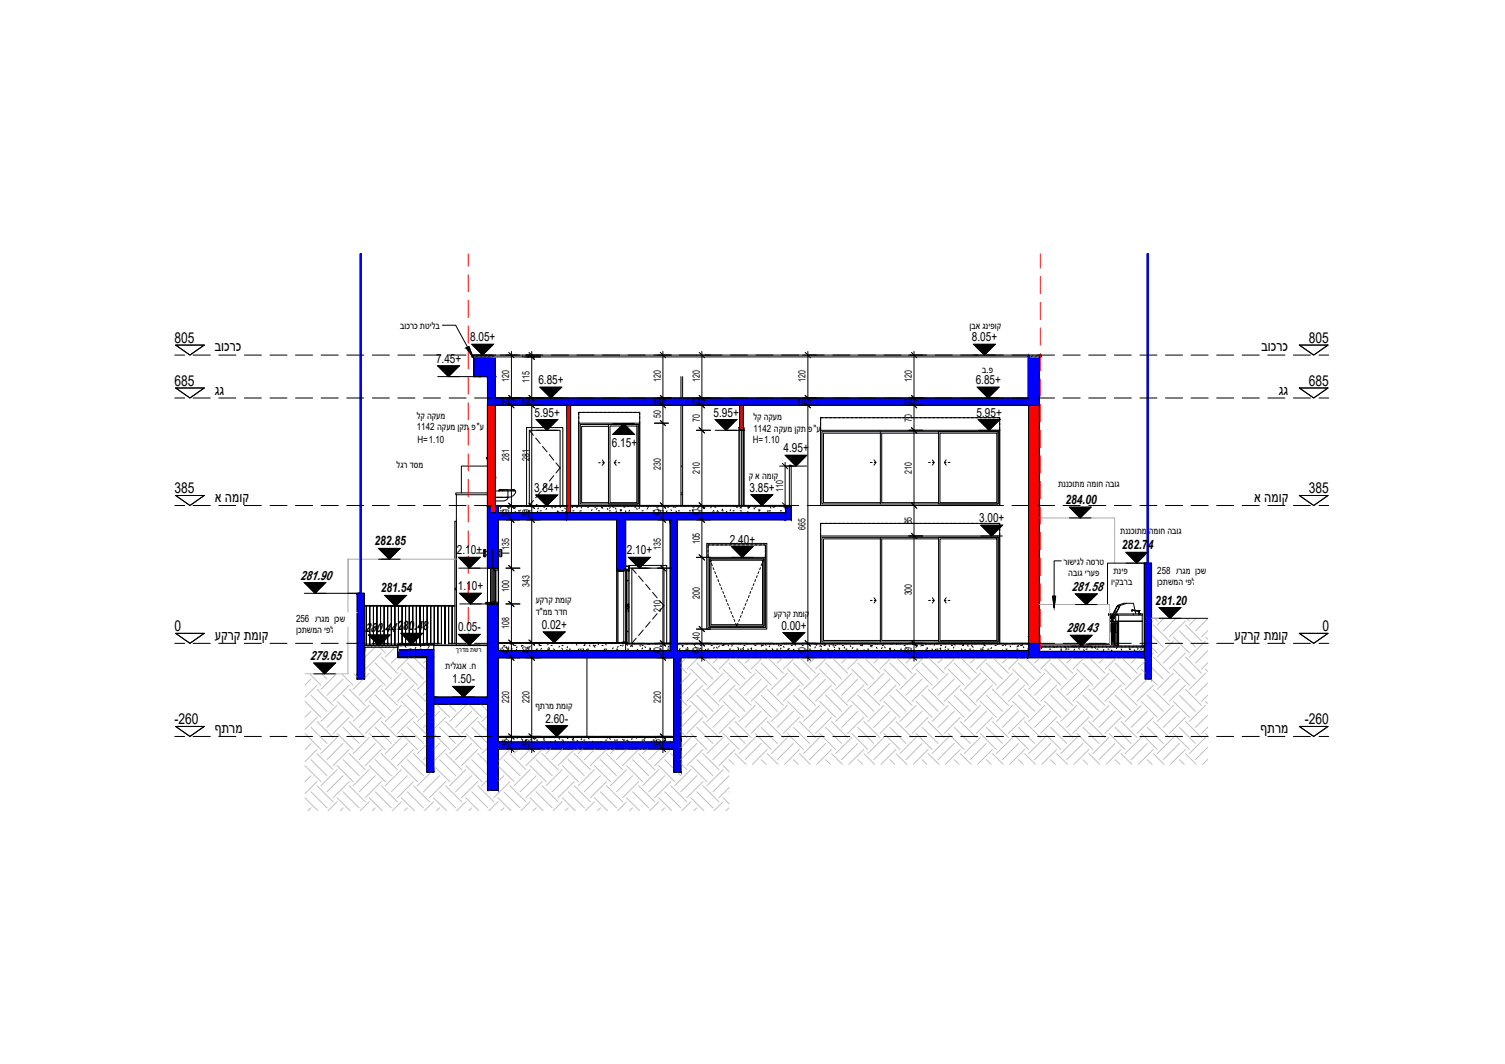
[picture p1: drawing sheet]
<svg xmlns="http://www.w3.org/2000/svg" width="420mm" height="297mm" viewBox="0 0 420 297" stroke-linecap="round" stroke-linejoin="round" font-family="sans-serif">
<defs><g id="words">
<g font-size="4.2">
<text x="48.7" y="95.6">805</text>
<text x="365.4" y="95.6">805</text>
<text x="60" y="98.1">כמכקכ</text>
<text x="352.2" y="98.1">כמכקכ</text>
<text x="48.7" y="107.6">685</text>
<text x="365.4" y="107.6">685</text>
<text x="60" y="110.1">גג</text>
<text x="357" y="110.1">גג</text>
<text x="48.7" y="137.6">385</text>
<text x="365.4" y="137.6">385</text>
<text x="60" y="140.1">א קומר</text>
<text x="350.1" y="140.1">א קומר</text>
<text x="48.7" y="176.1">0</text>
<text x="60" y="178.6">קרקר קומר</text>
<text x="344.7" y="178.6">קרקר קומר</text>
<text x="369.2" y="176.1">0</text>
<text x="48.7" y="202.1">-260</text>
<text x="364.3" y="202.1">-260</text>
<text x="60" y="204.6">מקקו</text>
<text x="351.9" y="204.6">מקקו</text>
</g>
<g font-size="3.6">
<text x="297.4" y="140.7">284.00</text>
<text x="104.5" y="152.3">282.85</text>
<text x="313.2" y="153.4">282.74</text>
<text x="83.8" y="161.8">281.90</text>
<text x="106.3" y="165.4">281.54</text>
<text x="299.1" y="164.9">281.58</text>
<text x="322.5" y="168.8">281.20</text>
<text x="101.7" y="176.4">280.44</text>
<text x="110.9" y="176">280.48</text>
<text x="297.7" y="176.5">280.43</text>
<text x="86.5" y="184.3">279.65</text>
</g>
<g font-size="3.5">
<text x="131.3" y="95.3">8.05+</text>
<text x="271.3" y="95.3">8.05+</text>
<text x="121.7" y="101.2">7.45+</text>
<text x="150.3" y="107.3">6.85+</text>
<text x="272.4" y="107.3">6.85+</text>
<text x="149.2" y="116.3">5.95+</text>
<text x="199.2" y="116.3">5.95+</text>
<text x="272.7" y="116.3">5.95+</text>
<text x="170.8" y="124.7">6.15+</text>
<text x="218.7" y="126.3">4.95+</text>
<text x="149.2" y="137.4">3.84+</text>
<text x="209.2" y="137.3">3.85+</text>
<text x="273.4" y="145.7">3.00+</text>
<text x="127.5" y="154.8">2.10+</text>
<text x="175" y="154.8">2.10+</text>
<text x="203.7" y="151.8">2.40+</text>
<text x="127.8" y="164.7">1.10+</text>
<text x="127.9" y="176.3">0.05-</text>
<text x="151.2" y="175.5">0.02+</text>
<text x="218.1" y="175.8">0.00+</text>
<text x="126.2" y="190.7">1.50-</text>
<text x="152.3" y="201.7">2.60-</text>
</g>
<g font-size="2.8">
<text x="111.7" y="91.8">כמכקכ קלליכ</text>
<text x="270.6" y="92">שכא גילפמר</text>
<text x="147.9" y="99.9" transform="rotate(-90 147.9 99.9)">5</text>
<text x="142.2" y="106.7" transform="rotate(-90 142.2 106.7)">120</text>
<text x="147.9" y="107" transform="rotate(-90 147.9 107)">115</text>
<text x="184.5" y="106.7" transform="rotate(-90 184.5 106.7)">120</text>
<text x="195.4" y="106.7" transform="rotate(-90 195.4 106.7)">120</text>
<text x="224.9" y="106.7" transform="rotate(-90 224.9 106.7)">120</text>
<text x="254.6" y="106.7" transform="rotate(-90 254.6 106.7)">120</text>
<text x="274.2" y="104.3">כ.פ</text>
<text x="142.2" y="113.2" transform="rotate(-90 142.2 113.2)">20</text>
<text x="147.9" y="113.2" transform="rotate(-90 147.9 113.2)">20</text>
<text x="184.5" y="113.2" transform="rotate(-90 184.5 113.2)">20</text>
<text x="195.4" y="113.2" transform="rotate(-90 195.4 113.2)">20</text>
<text x="224.9" y="113.2" transform="rotate(-90 224.9 113.2)">20</text>
<text x="254.6" y="113.2" transform="rotate(-90 254.6 113.2)">20</text>
<text x="116.4" y="116.9">יר קרקו</text>
<text x="184.5" y="116.7" transform="rotate(-90 184.5 116.7)">50</text>
<text x="195.4" y="117.7" transform="rotate(-90 195.4 117.7)">70</text>
<text x="210.3" y="117.3">יר קרקו</text>
<text x="254.6" y="117.7" transform="rotate(-90 254.6 117.7)">70</text>
<text x="116.4" y="120.1">1142 קרקו שרק</text>
<text x="116.6" y="123.7">H=1.10</text>
<text x="131.6" y="120.1">פ&quot;ק</text>
<text x="210.2" y="123.7">H=1.10</text>
<text x="210.3" y="120.6">1142 קרקו שרק</text>
<text x="225.6" y="120.6">פ&quot;ק</text>
<text x="110.7" y="130.7">יגק דסו</text>
<text x="142.2" y="128.8" transform="rotate(-90 142.2 128.8)">281</text>
<text x="147.9" y="128.8" transform="rotate(-90 147.9 128.8)">281</text>
<text x="184.5" y="131.2" transform="rotate(-90 184.5 131.2)">230</text>
<text x="195.4" y="132.2" transform="rotate(-90 195.4 132.2)">210</text>
<text x="209" y="133.7">ר א קומר</text>
<text x="218.6" y="137.2" transform="rotate(-90 218.6 137.2)">110</text>
<text x="254.6" y="132.2" transform="rotate(-90 254.6 132.2)">210</text>
<text x="295.4" y="136.1">קייכמקו קומח קכמג</text>
<text x="142.2" y="144.2" transform="rotate(-90 142.2 144.2)">39</text>
<text x="147.9" y="144.2" transform="rotate(-90 147.9 144.2)">39</text>
<text x="184.5" y="144.2" transform="rotate(-90 184.5 144.2)">40</text>
<text x="195.4" y="144.2" transform="rotate(-90 195.4 144.2)">40</text>
<text x="224.9" y="148" transform="rotate(-90 224.9 148)">665</text>
<text x="254.6" y="146.4" transform="rotate(-90 254.6 146.4)">85</text>
<text x="312.7" y="149.1">קייכמקו</text>
<text x="320.7" y="149.1">קומח קכמג</text>
<text x="142.2" y="153.5" transform="rotate(-90 142.2 153.5)">135</text>
<text x="184.5" y="153.5" transform="rotate(-90 184.5 153.5)">135</text>
<text x="195.4" y="152" transform="rotate(-90 195.4 152)">105</text>
<text x="296.9" y="157.6">קממלגי קסקל</text>
<text x="298.2" y="160.8">קכמג לקקפ</text>
<text x="310.8" y="160.1">קילפ</text>
<text x="323.1" y="160.1">258</text>
<text x="327.5" y="160.1">מקגו שכמ</text>
<text x="142.2" y="165.2" transform="rotate(-90 142.2 165.2)">100</text>
<text x="147.9" y="163.9" transform="rotate(-90 147.9 163.9)">343</text>
<text x="195.4" y="167.2" transform="rotate(-90 195.4 167.2)">200</text>
<text x="254.6" y="166.2" transform="rotate(-90 254.6 166.2)">300</text>
<text x="310.8" y="163.4">למ רכקכ</text>
<text x="323.1" y="163.4">שכקמוק לפי</text>
<text x="82.7" y="173.6">256</text>
<text x="87.1" y="173.6">מקגו שכמ</text>
<text x="149.5" y="171.6">ד&quot;וו קדח</text>
<text x="149.5" y="168.3">קרקר קומר</text>
<text x="184.5" y="170.7" transform="rotate(-90 184.5 170.7)">210</text>
<text x="216" y="172.2">קרקר קומר</text>
<text x="82.7" y="176.9">שכקמוק לפי</text>
<text x="142.2" y="175.6" transform="rotate(-90 142.2 175.6)">108</text>
<text x="195.4" y="178.7" transform="rotate(-90 195.4 178.7)">40</text>
<text x="142.2" y="182.6" transform="rotate(-90 142.2 182.6)">42</text>
<text x="147.9" y="182.6" transform="rotate(-90 147.9 182.6)">42</text>
<text x="184.5" y="182.7" transform="rotate(-90 184.5 182.7)">40</text>
<text x="195.4" y="182.7" transform="rotate(-90 195.4 182.7)">40</text>
<text x="224.9" y="182.7" transform="rotate(-90 224.9 182.7)">40</text>
<text x="254.6" y="182.7" transform="rotate(-90 254.6 182.7)">40</text>
<text x="124.3" y="186.9">קליגיא .ח</text>
<text x="142.2" y="196.2" transform="rotate(-90 142.2 196.2)">220</text>
<text x="147.9" y="196.2" transform="rotate(-90 147.9 196.2)">220</text>
<text x="149.5" y="197.9">מקקו קומר</text>
<text x="184.5" y="196.2" transform="rotate(-90 184.5 196.2)">220</text>
<text x="142.2" y="208.4" transform="rotate(-90 142.2 208.4)">35</text>
<text x="147.9" y="208.4" transform="rotate(-90 147.9 208.4)">35</text>
<text x="184.5" y="208.4" transform="rotate(-90 184.5 208.4)">35</text>
</g>
<text font-size="2.1" x="127.3" y="182">מקדו קמק</text>
</g></defs>
<!-- layer: A-WALL-PATT -->
<g fill="#00f" stroke="#00f" stroke-width=".28">
<path d="M119.1 183.3h2z"/>
<path d="M138.3 141.1l.8 .1zM138.3 141.1l.8 .1z"/>
<path d="M137.2 141.2l1.9 .1zM137.2 141.2l1.9 .1z"/>
<path d="M136.1 141.3l3 1.8v-1.8zM136.1 141.3l3 1.8h-3z"/>
<path d="M136.1 143.1l1.1 2v-2zM136.1 143.1l1.1 2h-1.1z"/>
<path d="M136.1 145.1l3 13.5v-13.5zM136.1 145.1l3 13.5h-3z"/>
<path d="M136.1 168.6l3 11.6v-11.6zM136.1 168.6l3 11.6h-3z"/>
<path d="M136.1 180.2l3 1.4v-1.4zM136.1 180.2l3 1.4h-3z"/>
<path d="M136.1 183.6l3 23.5v-23.5zM136.1 183.6l3 23.5h-3z"/>
<path d="M136.1 207.1l1.5 2v-2zM136.1 207.1l1.5 2h-1.5z"/>
<path d="M136.1 209.1l3 11.5v-11.5zM136.1 209.1l3 11.5h-3z"/>
<path d="M172.2 145.1l2.5 13.6v-13.6zM172.2 145.1l2.5 13.6h-2.5z"/>
<path d="M172.2 158.7l2.3 .2v-.2zM172.2 158.7l2.3 .2h-2.3z"/>
<path d="M172.5 158.9l2 .2v-.2zM172.5 158.9l2 .2h-2z"/>
<path d="M172.5 159.1l1.6 .1zM172.5 159.1l1.6 .1z"/>
<path d="M172.5 159.2l1.6 .2zM172.5 159.2l1.6 .2z"/>
<path d="M187.1 145.1l2 36.5v-36.5zM187.1 145.1l2 36.5h-2z"/>
<path d="M188.1 183.6l2 23.5v-23.5zM188.1 183.6l2 23.5h-2z"/>
<path d="M189.1 207.1l1 2v-2zM189.1 207.1l1 2h-1z"/>
<path d="M188.1 209.1l2 6.5v-6.5zM188.1 209.1l2 6.5h-2z"/>
<path d="M119.1 183.3l2 32.3v-32.3zM119.1 183.3l2 32.3h-2z"/>
<path d="M319.5 157.2l2 26.4v-26.4zM319.5 157.2l2 26.4h-2z"/>
<path d="M319.7 183.6l1.8 6v-6zM319.7 183.6l1.8 6h-1.8z"/>
<path d="M99.7 165.6l2 24v-24zM99.7 165.6l2 24h-2z"/>
</g>
<g fill="#f00" stroke="#f00" stroke-width=".28">
<path d="M287.2 113.1l3 64.7v-64.7zM287.2 113.1l3 64.7h-3z"/>
<path d="M287.2 177.8l3 1.8v-1.8zM287.2 177.8l3 1.8h-3z"/>
<path d="M136.1 113.1l2.2 28.2v-28.2zM136.1 113.1l2.2 28.2h-2.2z"/>
<path d="M137.2 141.3l1.1 1.8v-1.8zM137.2 141.3l1.1 1.8h-1.1z"/>
<path d="M158.3 113.1l1 28.2v-28.2zM158.3 113.1l1 28.2h-1z"/>
<path d="M158.3 141.3l1 1.8v-1.8zM158.3 141.3l1 1.8h-1z"/>
<path d="M206.5 113.1l1 7v-7zM206.5 113.1l1 7h-1z"/>
</g>
<!-- layer: A-FLOR-PATT -->
<g fill="#00f" stroke="#00f" stroke-width=".28">
<path d="M111.1 181.5l10-.2v.2z"/>
<path d="M290.2 181.8h29.3z"/>
<path d="M174.7 181.6l112.5 2v-2zM174.7 181.6l112.5 2h-112.5z"/>
<path d="M137.2 143.1l21.1 2v-2zM137.2 143.1l21.1 2h-21.1z"/>
<path d="M158.3 143.1l61.1 2v-2zM158.3 143.1l61.1 2h-61.1z"/>
<path d="M137.6 207.1l51.5 2v-2zM137.6 207.1l51.5 2h-51.5z"/>
<path d="M138.3 111.1l148.9 2v-2zM138.3 111.1l148.9 2h-148.9z"/>
<path d="M132.3 99.6l6 5.5v-5.5zM132.3 99.6l6 5.5h-6z"/>
<path d="M136.1 181.6l38.6 2v-2zM136.1 181.6l38.6 2h-38.6z"/>
<path d="M111.1 181.5l10 1.8v-1.8zM111.1 181.5l10 1.8h-10z"/>
<path d="M111.1 183.3h10zM111.1 183.3h8zM111.1 183.3h8z"/>
<path d="M290.2 181.8l29.3 1.8v-1.8zM290.2 181.8l29.3 1.8h-29.3z"/>
<path d="M121.1 194.6l15 2v-2zM121.1 194.6l15 2h-15z"/>
</g>
<!-- layer: A-DETL-GENF -->
<g fill="#00f" stroke="#00f" stroke-width=".28">
<path d="M287.2 99.6l3 13.5v-13.5zM287.2 99.6l3 13.5h-3z"/>
<path d="M136.1 105.1l2.2 8v-8zM136.1 105.1l2.2 8h-2.2z"/>
<path d="M219.4 141.3l1.5 3.8v-3.8zM219.4 141.3l1.5 3.8h-1.5z"/>
<path d="M287.2 179.6l3 4v-4zM287.2 179.6l3 4h-3z"/>
</g>
<!-- layer: Q-SPCQ -->
<g fill="none" stroke="#000" stroke-width=".28">
<path d="M309.6 171.4v.3M309.8 171.7v1.6h.9M310 171.4v.3M310.1 172.4v.3zM310.1 172.7h1M310.1 172.1h1M310.1 173.4h.6M310.1 173.3v.3M310.1 172v.4zM310.1 171.4v.3M310.2 174.1v2.4zM310.2 172.4v.3z"/>
<path d="M310.2 172v.4zM310.2 174.1v2.4M310.4 172v.7zM310.4 172.7v.6M310.5 172v.7zM310.6 174.1v2.4zM310.6 174.7h.1M310.6 179.3h.1M310.6 172v.7zM310.6 174.7l-.1 .5 .1 4 .1-.6M310.7 176.5h.1M310.7 174.1h.1"/>
<path d="M310.7 174.1v2.4M310.7 171.7v.4M310.7 172.7v.7M310.7 176.5l.1 3.6M310.7 172.4v.3zM310.7 172l.1 .4zM310.9 171.4h-1.4v.3h1.2h-.3v.4M310.9 171.4h8v.3h-8zM311 179.3h.1M311 174.7h.1M311.1 171.4v.3M311.1 175.2v3.4"/>
<path d="M311.1 172v.7M311.1 175.3l-.1-.6-.2 3.9 .2 .6 .1-.6M311.2 173.6v6.6M311.4 174.1v2.4zM311.4 174.1l.1 2.4zM311.4 174.1h.1M311.4 176.5h.1M311.5 174.1v2.4M311.5 173.4h7.4M311.6 173.6h-.8v.5v-.5h-.4v6.4v-6.4h-.6v6.3M311.6 173.6h.7v6.6h-.7M311.6 173.6v.5"/>
<path d="M311.6 176.5v3.7M311.7 171.4v.3M311.9 169.3h.7l-.9 1.6h-.6zM312 169h.7M312 171.4v.3M312 173.6v6.6M312.3 171.7v8.6M314.5 168.4h-.7l-1.8 .6-1.3 2.4v.7M316.1 170.5l1.8 .2 .1 .7M316.1 170.4h.1M316.1 170.5l-.2 .1 .1-.4 1.9 .3M316.4 171.4v.3"/>
<path d="M316.9 170.4l-.5-2h-1.9l-1.8 .6-1.2 2.4v2.2h-.8v-.9M316.9 170.5l.2 .9M317.8 171.4h.1M317.8 171.4h.4M318 170.4v.1M318 170.4h.1M318 171.2l-.1 .2M318 170.4l-.1 .1M318 170.4l.2 .1zM318.1 170.7v.7M318.1 170.5v.3l-.2-.3M318.1 171.2l.1 .2"/>
<path d="M318.2 170.4v.1M318.3 171.4h.1M318.9 171.7v8.6M311.4 180.2h.2"/>
</g>
<!-- layer: I-WALL -->
<g fill="none" stroke="#000" stroke-width=".28">
<path d="M161.6 118.1v23M178.6 118.1v23M190.1 105.1v6M190.1 113.1v28M190.6 105.1v6M190.6 113.1v28M207.5 120.1v21M229.1 120.1v21h50v-21M127.4 145.1v35M139.1 141.1h7.9M157.1 141.1h1.2M229.1 149.6v30"/>
<path d="M279.1 149.6v30"/>
</g>
<!-- layer: A-WALL -->
<g fill="none" stroke="#000" stroke-width=".34">
<path d="M136.1 141.3v17.3h3v-13.5M138.3 141.1l.8 .1M158.3 141.1v.1M172.2 145.1v13.8h.3v.5h1.6v-.3h.4v-.4h.2v-13.6M187.1 145.1v34.5M189.1 145.1v34.5M139.1 179.4v-10.8h-3v13M321.5 172.6v-15.4h-2v23.2M99.7 189.6v-24h2v24M119.1 183.3v.3M121.1 183.3v11.3M136.1 183.6v11"/>
<path d="M139.1 183.6v22M188.1 183.6v22"/>
</g>
<g fill="none" stroke="#000" stroke-width=".28">
<path d="M158.3 113.1h1M206.5 113.1h1M136.1 158.6v9.6M136.1 141.3h1.1M136.9 158.6v9.6M138.3 141.1v2h-1.1M139.1 141.2v1.9M159.3 141.1v2M172.2 158.9v20.5M172.5 159.4h.1M174.1 159.4h.1M174.7 158.7v.1"/>
<path d="M319.5 157.2h-10.3v11.6M97.2 165.6h2.5M139.1 179.4v2.2M174.1 179.3h.1M187.1 179.6v2M189.1 179.6v2M163.9 183.6v22M139.1 205.6v1.5M188.1 205.6v1.5"/>
</g>
<!-- layer: I-WALL -->
<path d="M136.1 113.1v28.2M138.3 113.1v28M158.3 113.1v28M159.3 113.1v28M206.5 113.1v7h1v-7M287.2 113.1v66.5M290.2 113.1v66.5" fill="none" stroke="#000" stroke-width=".34"/>
<!-- layer: A-DOOR -->
<g fill="none" stroke="#000" stroke-width=".28">
<path d="M147.8 120.1l1.1 1.4M148.9 139.7l-1.1 1.4h8.6M149.5 122.3l1.3 1.5M150.8 137.4l-1.3 1.6M151.5 124.6l1.2 1.5M152.7 135.1l-1.2 1.5M153.4 126.9l1.2 1.6M154.6 132.8l-1.2 1.5M155.2 129.2l1.2 1.4-1.2 1.4M206.5 120.1h.5v21h-.5zM174.9 159.2h.4v20.2h-.4zM175.3 159.2h.1"/>
<path d="M175.3 159.5h.2M175.5 158.9l-.1 .3M175.5 159.2v.3zM175.5 159l-.2 .2M175.6 159.2l-.1 .3M176.4 158.6l1.2 1.5M174.7 169.7h.1M174.7 169.5h.1M174.7 169.1h.1M174.7 169.1v.6M174.7 169.2h.1M174.8 168.8v.2z"/>
<path d="M174.8 170.3l.1 .4zM174.9 168.7l-.1 .1M174.9 168.9v1.4M175.1 176.3h.1M175.1 169.2h.1M175.1 162.1h.1M175.3 168.7h.1M175.3 168.6l.1 1.3M175.3 168.8h.1M175.3 169.8h.1M175.3 170h.1M175.4 170h.1"/>
<path d="M175.4 168.7h.1M175.4 169.9h.1M175.4 168.8h.1M175.4 169.1l-.1 1.4M175.4 168.9l.1 .2M175.4 168.6v.2M175.4 169.2h.1M175.4 170.5l-.1 .3M175.5 169.1v.6zM175.5 169.5h.1M177.6 178.2l-1.2 1.4M178.3 160.8l1.3 1.5"/>
<path d="M179.6 175.9l-1.3 1.5M180.2 163.1l1.3 1.5M181.5 173.6l-1.3 1.5M182.2 165.4l1.3 1.5M183.5 171.3l-1.3 1.5M184.1 167.7l1.3 1.4-1.3 1.5"/>
<circle cx="175.1" cy="162.1" r=".06"/>
<circle cx="175.1" cy="176.3" r=".06"/>
<circle cx="175.1" cy="169.2" r=".06"/>
</g>
<!-- layer: A-DOOR-FRAM -->
<g fill="none" stroke="#000" stroke-width=".28">
<path d="M147 119.4h10.1v21.7h-.7v-21h-8.6v21h-.8zM206.3 119.4h.2v.7h-.2zM206.3 120.1v21M207.5 120.1v21M207.8 120.1h-.3v-.7h.3v21.7M172.3 159.2v-.3v.3h.2M172.3 159.3l.2 .1M172.3 158.9h.1M172.3 159.2h.1M172.3 159.2v20.2M172.4 158.9v.3M172.5 159.3v.1"/>
<path d="M172.5 159.3h.1M172.5 159.4v20M172.6 159.4h.1M174.1 159.1h.6M174.1 159.1v.3h-1.6M174.1 159.1v20.3M174.7 158.7h.1M174.5 158.7v.4M174.7 158.7v.4M174.7 159.1h.1M174.7 159.1v20.5M175.2 158.9l-1.1 .1h1.1"/>
<path d="M175.3 158.9l.2 .1zM175.5 158.1h-.8h.8v.9l.1-.9-.1 .9M175.6 158.1v-.3h10.5v21.8M175.6 159v20.6M173.8 179.3v.3M173.8 179.3h.3M173.8 179.3h.1M173.8 179.6h.1M173.8 179.7h.1M174.1 179.3h.1M174.1 179.3l.1 .1-.4-.1v.3M174.3 179.4h.3"/>
<path d="M174.3 179.4h.1M174.6 179.7h.1M174.6 179.4h.1M174.6 179.6h.1M176.4 179.6v-21h9v21"/>
</g>
<!-- layer: A-GLAZ -->
<g fill="none" stroke="#000" stroke-width=".28">
<path d="M161.6 115.1h17v3h-17M161.6 115.1v26M161.6 115.1h.4M162 118.5h16.2v22.2h-16.2zM162.6 115.1h.6M163.8 115.1h.6M165 115.1h.6M166.2 115.1h.6M167.4 115.1h.6M168.6 115.1h.6M169.8 115.1h.6M169.9 118.5h8.3v22.2h-8.3z"/>
<path d="M169.9 119h-7.5v21.3h7.5M170.3 118.9h7.5v21.4h-7.5zM171 115.1h.6M172.2 115.1h.6M173.4 115.1h.6M174.6 115.1h.6M175.8 115.1h.6M177 115.1h.6M178.2 115.1h.4v.6M178.6 116.3v.6M178.6 117.5v23.6M229.1 116.6h50v3.5h-50"/>
<path d="M229.1 116.6v3.5M229.1 116.6h.7M230.4 116.6h.6M231.6 116.6h.6M232.8 116.6h.6M234 116.6h.6M235.2 116.6h.6M236.4 116.6h.6M237.6 116.6h.6M238.8 116.6h.6M240 116.6h.6M241.2 116.6h.6"/>
<path d="M242.4 116.6h.6M243.6 116.6h.6M244.8 116.6h.6M246 116.6h.6M247.2 116.6h.6M248.4 116.6h.6M249.6 116.6h.6M250.8 116.6h.6M252 116.6h.6M253.2 116.6h.6M254.4 116.6h.6M255.6 116.6h.6"/>
<path d="M256.8 116.6h.6M258 116.6h.6M259.2 116.6h.6M260.4 116.6h.6M261.6 116.6h.6M262.8 116.6h.6M264 116.6h.6M265.2 116.6h.6M266.4 116.6h.6M267.6 116.6h.6M268.8 116.6h.6M270 116.6h.6"/>
<path d="M271.2 116.6h.6M272.4 116.6h.6M273.6 116.6h.6M274.8 116.6h.6M276 116.6h.6M277.2 116.6h.6M278.4 116.6h.7v.9M279.1 119.3v21.8h-50v-21M279.1 118.1v.6M136.1 127.7h-.3v.4h.3M167.1 129.2h.5M168.1 128.4l.6 .8h-.5"/>
<path d="M168.7 129.2l-.6 .7M171.5 129.2l.5 .7M172 128.4l-.5 .8h.5M172.6 129.2h.4M229.5 120.5h49.2v20.2h-49.2zM243 129.1h.5M244 128.4l.5 .7-.5 .8M244.1 129.1h.4M245.8 120.9h-15.9v19.4h15.9M245.8 120.5v20.2M259.2 129.1h.5M260.3 128.4l.5 .7-.5 .8"/>
<path d="M260.3 129.1h.5M262 120.9h-15.8v19.4h15.8M262 120.5h16.7v20.2h-16.7zM262.4 120.9h15.9v19.4h-15.9zM263.6 129.1h.5M264.1 128.4l-.5 .7 .5 .8M264.7 129.1h.5M133 154.4h2.1M135.1 154.5h.1M135.1 154.3h.1M135.1 154.3v.2M135.2 153.5v.2"/>
<path d="M135.2 155.2v.2M135.2 153.8v.2M135.2 154.8v.3M135.2 153.4h.4v2h-.4zM135.6 154.9h.5M135.6 153.9h.5M137.3 153.6h.3v14.6h-.3zM137.9 159.1h.6v.3h-.6zM137.9 159.4v8.7h.6v-.2h-.6M138.2 159.4l.1 8.5zM138.5 159.4v8.5M139.1 159.1h-1.2v-.5h1.2v9.5"/>
<path d="M139.1 154.9h.5M139.1 153.9h.5M139.2 158.9l-.1-.4 .1 9.8M139.6 153.4h.3v2h-.3zM139.9 153.5l.2 .2M139.9 154.6l.2 .2M139.9 154.1l.2 .1M139.9 154.4h2.2M139.9 153.7h.2M139.9 154.2h.2M139.9 155h.2M139.9 154.8h.2"/>
<path d="M139.9 155.1h.2M140.1 153.7l-.2 .3M140.1 154.2v.2M140.1 154.8v.2M140.1 155.1l-.2 .2M140.1 155v.1M140.1 153.7h.1M197.3 151.7h16.8v23.9h-16.8zM197.7 152.1h16v3.5h-16M197.7 152.1v3.5M197.7 152.1h.5M198.1 156h15.2v18.8h-15.2z"/>
<path d="M198.1 156l.3 .8M198.5 156.4h14.4v18h-14.4zM198.6 157.3l.3 .6M198.8 152.1h.6M199.1 158.5l.2 .5M199.5 159.6l.3 .5M200 152.1h.6M201.2 152.1h.6M202.4 152.1h.6M203.6 152.1h.6M204.8 152.1h.6M206 152.1h.6"/>
<path d="M207.2 152.1h.6M208.4 152.1h.6M209.6 152.1h.6M210.8 152.1h.6M211.9 159.6l-.3 .5M212 152.1h.6M212.3 158.5l-.2 .5M212.8 157.3l-.3 .6M213.2 152.1h.5v.9M213.3 156l-.3 .8M213.7 154.8v20.4h-16v-19.6M213.7 153.6v.6"/>
<path d="M229.1 146.1h50v3.5h-50M229.1 146.1v33.5M229.1 146.1h.7M229.5 150h49.2v29.2h-49.2zM230.4 146.1h.6M231.6 146.1h.6M232.8 146.1h.6M234 146.1h.6M235.2 146.1h.6M236.4 146.1h.6M237.6 146.1h.6M238.8 146.1h.6"/>
<path d="M240 146.1h.6M241.2 146.1h.6M242.4 146.1h.6M243.6 146.1h.6M244.8 146.1h.6M245.8 150.4h-15.9v28.4h15.9M245.8 150v29.2M246 146.1h.6M247.2 146.1h.6M248.4 146.1h.6M249.6 146.1h.6M250.8 146.1h.6"/>
<path d="M252 146.1h.6M253.2 146.1h.6M254.4 146.1h.6M255.6 146.1h.6M256.8 146.1h.6M258 146.1h.6M259.2 146.1h.6M260.4 146.1h.6M261.6 146.1h.6M262 150.4h-15.8v28.4h15.8M262 150h16.7v29.2h-16.7zM262.4 150.4h15.9v28.4h-15.9z"/>
<path d="M262.8 146.1h.6M264 146.1h.6M265.2 146.1h.6M266.4 146.1h.6M267.6 146.1h.6M268.8 146.1h.6M270 146.1h.6M271.2 146.1h.6M272.4 146.1h.6M273.6 146.1h.6M274.8 146.1h.6M276 146.1h.6"/>
<path d="M277.2 146.1h.6M278.4 146.1h.7v.9M279.1 147.6v.6M279.1 148.8v30.8M127.4 164.2h-.3v.4h.3M135.6 168.2h2.3v.4h-2.3zM137.9 168.1h1.2v.5h-1.2zM139.1 168.3l.1 .5zM200 160.7l.2 .5M200.4 161.8l.2 .6M200.9 162.9l.2 .6M201.3 164l.2 .6"/>
<path d="M201.8 165.1l.2 .6M202.2 166.2l.3 .6M202.7 167.4l.2 .5M203.1 168.5l.3 .5M203.6 169.6l.2 .5M204 170.7l.2 .6M204.5 171.8l.2 .6M204.9 172.9l.2 .6M205.4 174l.3 .8 .3-.8M206.4 172.9l-.2 .6M206.9 171.8l-.2 .6M207.3 170.7l-.2 .6"/>
<path d="M207.8 169.6l-.2 .5M208.3 168.5l-.3 .5M208.7 167.4l-.2 .5M209.2 166.2l-.3 .6M209.6 165.1l-.2 .6M210 164l-.2 .6M210.5 162.9l-.2 .6M210.9 161.8l-.2 .6M211.4 160.7l-.2 .5M243 167.6h.5M244 166.9l.5 .7-.5 .7M244.1 167.6h.4"/>
<path d="M259.2 167.6h.5M260.3 166.9l.5 .7-.5 .7M260.3 167.6h.5M263.6 167.6h.5M264.1 166.9l-.5 .7 .5 .7M264.7 167.6h.5"/>
</g>
<!-- layer: A-FLOR-PATT -->
<g fill="none" stroke="#000" stroke-width=".28">
<path d="M139.3 141.2l-.1 .1M139.6 142.6h.3M139.9 141.6l-.2 .3M140.2 141.2v.1M140.4 142.4l.2 .2M141.4 141.2l-.1 .1M141.6 141.6h.4M142.1 141.8l-.1 .3M142.2 141.3l.2 .3M142.3 141.2l.1 .1M143.5 141.2l-.1 .1M143.6 141.7l.1 .3"/>
<path d="M143.7 141.6h.3M143.9 142.8l-.2 .3M144.4 141.2l.1 .1M144.7 142.6h.3M145.3 142.4l-.2 .3M145.7 141.2l-.2 .1M146.3 142.5l.2 .3M146.5 141.2l.1 .1M146.8 141.3l.1 .1M147.1 141.3l-.1 .2M147.6 142.6l-.2 .3M147.7 142.6h.4"/>
<path d="M147.7 142.9l.2 .2M147.8 141.2l-.2 .1M148.6 141.2l.1 .1M148.7 141.6h.4M149.9 141.2l-.1 .1M150 142.7l.2 .3M150.3 141.8l-.2 .3M150.8 141.2l.1 .1M150.8 142.6h.3M151.4 143.1h.1M151.8 141.6h.3M152 141.2l-.1 .1"/>
<path d="M152.6 141.9l-.2 .3M152.7 141.3l.1 .2M152.9 141.2l.1 .1M154 141.5l.2 .3M154.1 141.2l-.1 .1M154.8 141.6h.4M155 141.2l.1 .1M155.7 142.6l-.1 .3M155.9 142.8l.2 .3M156.2 141.2v.1M156.3 141.4l.1 .3M156.9 142.6h.3"/>
<path d="M157.1 141.2l.1 .1M157.7 141.8l.1 .3M158 142.7l-.2 .3M158.3 141.3h.1M159.3 141.3h.1M159.9 141.5l-.2 .3M159.9 142.6h.4M160.6 141.1l-.2 .2M160.9 141.6h.4M161.1 141.3v.1M161.3 141.1l.1 .2M161.9 142.9l.1 .2"/>
<path d="M162 142.6h.3M162.2 141.5l.2 .3M162.7 141.1l-.2 .2M163.4 141.1l.2 .2M164 141.6h.3M164.8 141.1l-.2 .2M165.3 142.3l-.2 .2M165.5 141.1l.2 .2M166 141.6h.4M166.7 141.9l-.2 .3M166.9 141.1l-.2 .2M167 142.6h.4"/>
<path d="M167.6 141.1l.2 .2M168.1 141.5l-.2 .3M168.1 141.6l.2 .3M169.1 141.1l-.2 .2M169.5 142l.2 .3M169.7 141.1l.3 .2M170.1 142.6h.3M170.3 141.6l-.1 .3M170.7 143v.1M171.1 141.6h.3M171.2 141.1l-.2 .2M171.8 141.8l.2 .3"/>
<path d="M171.9 141.1l.2 .2M172.1 142.6l-.2 .3M173.1 142.6h.4M173.2 142.2l.1 .3M173.3 141.1l-.2 .2M173.5 142.3l-.2 .3M174 141.1l.2 .2M174.1 141.6h.4M174.6 142.6l.1 .3M175.2 141.3h.1M175.4 141.1l-.2 .2M175.8 142.4l-.2 .3"/>
<path d="M176.1 141.1l.2 .2M177.2 141.6h.3M177.5 141.1l-.1 .2M177.7 142l.2 .2M178.3 141.1l.1 .2M178.5 141.7l-.1 .3M178.9 143.1h.1M179.2 142.6h.4M179.7 141.1l-.2 .2M180.4 141.1l.1 .2M180.8 141.8l-.1 .3M180.9 141.3l.1 .3"/>
<path d="M181.8 141.1l-.2 .2M182.3 142.6h.3M182.5 141.1l.2 .2M183.3 141.6h.3M183.6 142.1l.2 .3M183.9 141.1l-.2 .2M184 142.5l-.2 .2M184.3 142.6h.3M184.6 141.1l.2 .2M185 142.4l.2 .3M186 141.1l-.2 .2M186.2 142.6l-.2 .3"/>
<path d="M186.3 141.6h.4M186.7 141.1l.2 .2M187.3 142.3l.2 .3M188.1 141.3l-.2 .3M188.2 141.1l-.3 .2M188.4 141.6h.3M188.7 142.6l.2 .3M188.8 141.1l.2 .2M189.4 142.6h.3M190.1 143v.1M190.3 141.1l-.2 .2M191 141.1l.2 .2"/>
<path d="M191.4 141.3l.1 .1M192.4 141.1l-.2 .2M192.4 142.6h.4M193.1 141.1l.2 .2M193.2 142.4l.2 .3M193.4 141.6h.4M193.5 142.1l-.1 .3M194.5 141.1l-.2 .2M194.9 141.8l-.1 .3M195 141.4l.1 .3M195.2 141.1l.2 .2M195.5 142.6h.3"/>
<path d="M196.3 141.4l-.1 .3M196.4 141.8l.1 .3M196.5 141.6h.3M196.6 141.1l-.1 .2M197.3 141.1l.2 .2M198.6 141.5l-.2 .3M198.8 141.1l-.2 .2M199 142.9l-.2 .2M199.2 142.5l.1 .3M199.5 141.1l.2 .3M199.5 141.6h.4M200.3 142.5l-.1 .3"/>
<path d="M200.5 142.9l.2 .2M200.9 141.1l-.2 .2M201.6 142.6h.3M201.6 141.1l.1 .2M201.7 142.1l-.1 .3M202.8 142.7l.2 .3M203 141.1l-.2 .2M203.7 141.1l.2 .2M204 142.3l-.2 .3M204.2 143.1h.1M204.6 142.6h.4M205.1 141.1l-.2 .2"/>
<path d="M205.5 141.3l.1 .2M205.6 141.6h.4M205.8 141.1l.2 .2M206.7 142.6h.3M206.8 141.5l-.2 .3M206.8 141.6l.2 .2M207.1 142.9l-.1 .2M207.2 141.1l-.2 .2M207.9 141.1l.2 .2M208.7 141.6h.3M208.7 142.8l.2 .3M209 141.7l-.1 .3"/>
<path d="M209.1 141.4l.2 .3M209.4 141.1l-.2 .2M209.4 143.1h.1M210 141.1l.3 .2M210.5 141.8l.1 .3M210.7 141.6h.4M211.5 141.1l-.2 .2M211.7 142.6h.4M211.9 142.2l.1 .3M212.2 141.1l.2 .2M212.2 142.4l-.2 .2M213.6 141.1l-.2 .2"/>
<path d="M214.3 141.1l.2 .2M214.4 142.5l-.1 .3M214.7 142.9v.2M214.8 142.6h.3M215 141.5l.2 .3M215.7 141.1l-.2 .2M215.8 141.6h.3M216.3 141.3l-.1 .2M216.4 141.1l.2 .2M217.6 143.1h.1M217.8 142.6h.4M217.8 141.1l-.1 .2"/>
<path d="M218.6 141.1l.1 .2M218.8 141.6h.4M220 141.1l-.2 .2M220.7 141.1l.1 .2M111.1 179.9l.2 .3M113.1 179.9l.3 .3M113.3 179.9l-.3 .3M115.2 179.9l.3 .3M115.4 179.9l-.3 .3M117.3 179.9l.3 .3M117.6 179.9l-.3 .3M119.4 179.8l.3 .3"/>
<path d="M119.7 179.8l-.2 .4M140.2 179.6v.1M142.6 179.6l-.2 .3M145.5 179.6v.1M149 179.6l.2 .3M150.4 180l.2 .3M150.8 179.6l-.2 .3M153.1 179.7l-.2 .3M153.7 179.6h.1M159.6 179.6l.1 .1M160.9 179.8l.2 .3M163.1 179.7l.2 .3"/>
<path d="M167.2 179.7l-.2 .3M169.1 179.8l.1 .3M170.7 179.6l-.1 .1M175 179.9l.2 .3M175.1 179.6l-.2 .2M176.4 179.6l.2 .2M177.2 179.6l-.2 .2M178.5 179.6l.3 .2M179.4 179.6l-.3 .2M180.7 179.6l.2 .2M181.2 179.8l-.1 .1M181.5 179.6l-.2 .2"/>
<path d="M182.8 179.6l.2 .2M183.6 179.6l-.2 .2M184.9 179.6l.2 .2M185.7 179.6l-.2 .2M187 179.6h.1M189.2 179.6l.1 .2M190 179.6l-.2 .2M191.3 179.6l.2 .2M192.1 179.6l-.2 .2M193.4 179.6l.2 .2M194 179.9l-.2 .3M194.2 179.6l-.2 .2"/>
<path d="M195.2 179.8v.1M195.5 179.6l.2 .2M196.3 179.6l-.2 .2M197.6 179.6l.3 .2M198.4 179.6l-.2 .2M199.8 179.6l.2 .2M200.6 179.6l-.3 .2M201.9 179.6l.2 .2M201.9 179.8l.1 .1M202.2 179.9l-.2 .3M202.7 179.6l-.2 .2M204 179.6l.2 .2"/>
<path d="M204.8 179.6l-.2 .2M206.1 179.6l.2 .2M206.9 179.6l-.2 .2M208.3 179.6l.1 .2M209.1 179.6l-.2 .2M210.4 179.6l.2 .2M211.2 179.6l-.2 .2M212.5 179.6l.2 .2M213.3 179.6l-.2 .2M213.7 179.9l.2 .3M214.6 179.6l.2 .2M215.4 179.6l-.2 .2"/>
<path d="M216 179.8l.1 .2M216.7 179.6l.2 .2M217.5 179.6l-.2 .2M218.8 179.6l.3 .2M219.7 179.6l-.3 .2M221 179.6l.2 .2M221.8 179.6l-.2 .2M221.9 179.8l.1 .3M222.2 179.8l-.1 .3M223.1 179.6l.2 .2M223.9 179.6l-.2 .2M225.2 179.6l.2 .2"/>
<path d="M226 179.6l-.2 .2M227.3 179.6l.2 .2M227.8 179.9l.2 .3M228.2 179.6l-.2 .2M229.5 179.6l.1 .2M230.3 179.6l-.2 .2M230.4 179.8l-.2 .3M231.6 179.6l.2 .2M232.4 179.6l-.2 .2M232.7 180l-.2 .3M233.7 179.6l.2 .2M234.5 179.6l-.2 .2"/>
<path d="M235.8 179.6l.2 .2M236.6 179.6l-.2 .2M237.9 179.6l.3 .2M238.7 179.6l-.2 .2M240.1 179.6l.2 .2M240.9 179.6l-.2 .3M242.2 179.6l.2 .2M243 179.6l-.2 .2M244.3 179.6l.2 .2M245.1 179.6l-.2 .2M246.4 179.6l.2 .2M247.2 179.6l-.2 .2"/>
<path d="M248.6 179.6l.1 .2M249.4 179.6l-.2 .2M250.4 179.8l-.1 .1M250.7 179.6l.2 .2M251.5 179.6l-.2 .2M252.8 179.6l.2 .2M253.6 179.6l-.2 .2M254.7 179.8l.1 .1M254.9 179.6l.2 .2M255.7 179.6l-.2 .2M257 179.6l.2 .2M257.8 179.6l-.2 .2"/>
<path d="M258.6 179.8l-.1 .2M259.2 179.6l.2 .2M260 179.6l-.3 .2M260.9 179.9l-.1 .3M261.3 179.6l.2 .2M262.1 179.6l-.2 .2M263.4 179.6l.2 .2M264.2 179.6l-.2 .2M265.5 179.6l.2 .2M266.3 179.6l-.2 .2M266.5 179.9l.1 .3M267.7 179.6l.1 .2"/>
<path d="M268.5 179.6l-.2 .2M268.8 179.8l.1 .2M269.1 179.9l-.2 .3M269.8 179.6l.1 .2M270.6 179.6l-.2 .2M271.9 179.6l.2 .2M272.7 179.6l-.2 .2M274 179.6l.2 .2M274.7 179.8l.1 .3M274.8 179.6l-.2 .2M276.1 179.6l.2 .2M276.9 179.6l-.2 .2"/>
<path d="M278.2 179.6l.3 .2M278.5 179.8v.1M279 179.6l-.2 .2M280.4 179.6l.2 .2M280.6 179.9l.1 .3M281.2 179.6l-.2 .2M282.5 179.6l.2 .2M283.3 179.6l-.2 .2M284.6 179.6l.2 .2M285.4 179.6l-.2 .2M285.5 179.9l-.2 .3M286.7 179.6l.2 .2"/>
<path d="M286.8 179.8l-.1 .1M111.9 180.2v.1M113.1 180.4l.2 .3M114.2 181.2h.3M114.8 181.1l-.2 .3M115.9 181.2l.1 .2M116.1 180.7l-.2 .3M117.2 181.2h.4M117.5 180.3l-.2 .3M118.3 180.2h.3M119.3 181.2h.3M119.8 180.5l-.2 .2"/>
<path d="M139.1 180.7l.2 .3M139.6 181.2h.3M140.6 180.2h.4M141.3 180.5l.2 .3M141.6 181.2h.4M142.7 180.9l.2 .3M142.9 181l-.1 .3M143.7 180.2h.3M144.1 181.3l.2 .3M144.3 180.6l-.1 .3M146 180.2h-.3l-.1 .3M146.7 181.2h.4"/>
<path d="M147.3 180.7l.1 .2M148 180.4l-.1 .3M149.8 181.2h.3M149.8 181.4l-.2 .2M150.8 180.2h.3M151.2 181l-.2 .3M152.8 181.2h.3M153.2 180.7l.2 .3M153.4 181.1l-.2 .3M153.8 180.2h.4M154.6 181.1l.2 .3M156.2 180.4l-.2 .3"/>
<path d="M156.9 180.2h.3M156.9 181l.1 .3M158.2 181.3l.2 .3M158.5 180.5l-.2 .3M158.9 181.2h.3M161.6 181.2l-.2 .3M162 181.2h.3M162.8 181.1l.1 .3M163 180.2h.3M163.9 181.3l-.2 .3M164 181.2h.3M164.5 180.1l.2 .3"/>
<path d="M165.8 180.1l-.2 .2M165.9 180.5l.2 .2M166 180.2h.4M168 180.2h.4M168.7 181.2l.2 .3M169.1 181.2h.3M170.1 181.6h.1M171.2 180.8l-.2 .3M172.1 181.2h.4M172.4 181.4l.1 .2M172.6 180.5l-.2 .2M173.1 180.2h.4"/>
<path d="M174 180.1l-.2 .3M175.2 181.2h.3M176.2 180.2h.3M176.2 180.2l-.1 .3M176.4 180.3l.2 .2M178 181.3l-.2 .3M178.3 181.5v.1M178.6 180.1l.2 .3M179.2 180.2h.4M179.4 180.9l-.2 .3M180 180.5l.2 .3M181.4 180.9l.2 .3h-.3"/>
<path d="M181.6 181l-.1 .3M184.3 181.2h.3M184.4 180.3l-.1 .2M184.6 180.2l.1 .3M185.3 180.2h.4M186.3 181.2h.4M186.7 180.4l-.2 .3M189.9 181l-.2 .3M190.4 180.2h.3M190.5 180.3l.2 .3M191.4 181.2h.4M191.9 180.7l.2 .3"/>
<path d="M192.1 181.2l-.2 .3M194.2 180.6l.1 .2M194.5 181.2h.3M195.5 180.2h.3M195.5 180.9l.2 .3M196.9 181.3l.2 .3M197.5 181.2h.4M198.5 180.2h.4M199.4 180.7l-.2 .3M200.1 180.7l.1 .3M200.8 180.3l-.2 .3M201.6 180.2h.3"/>
<path d="M203.2 180l.2 .3M203.6 181.2h.3M204.5 180.1l-.2 .3M204.8 181.5v.1M206 180.7l.1 .3M206.2 181.1l-.1 .3M206.7 181.2h.3M207.4 181.1l.1 .3M207.6 180.7l-.2 .3M207.7 180.2h.3M208.7 181.2h.3M209.7 181l.1 .3"/>
<path d="M209.9 180.9l-.2 .3M210.7 180.2h.4M211.1 181.4l.1 .2M212.7 180.2l-.2 .2M212.8 180.2h.3M213 181.5v.1M213.8 181.2h.3M214.9 180.3l-.2 .3M215.6 181.1l.2 .3M216.8 181.2h.4M217.3 180.1l.2 .3M217.8 180.2h.4"/>
<path d="M218 180.9l-.1 .3M218.7 180.5l.2 .2M219.9 181.2h.3M220.3 181l-.1 .3M220.9 180.2h.3M221.5 181.2l.2 .3M222.9 181.6h.1M223.9 180.2h.4M225.2 181.4v.2M226 181.2h.3M227.7 180.6l-.2 .3M229 181.2h.3"/>
<path d="M229 180.2l-.1 .3M229.2 180.3l.1 .3M230 180.2h.4M231 181.2h.4M231.1 181.6h.1M231.5 180.2l.1 .3M232.8 180.5l.2 .3M233.1 180.2h.3M233.1 181.3l-.2 .3M234.2 180.9l.2 .3M234.4 181l-.1 .3M235.1 180.2h.3"/>
<path d="M235.8 180.6l-.1 .3M236.1 181.2h.4M237.4 180.2l.1 .3M238.1 180.7l-.2 .3M239.2 181.2h.3M240.2 180.2h.3M240.9 180l-.2 .3M241.2 181.4l-.1 .2M242.2 181.2h.4M243.1 180.2l-.1 .3M243.2 180.2h.4M243.3 180.3l.1 .3"/>
<path d="M243.5 181.6h.1M244.7 180.7l.1 .3M246.3 180.2h.3M246.3 180.8l-.2 .3M247 180.6l.1 .3M248.3 181.2h.4M248.4 181l.1 .3M248.6 180.9l-.2 .3M249.7 181.3l.2 .3M251.4 181.2h.3M251.7 181.6h.1M252.4 180.2h.3"/>
<path d="M252.9 180.7l.2 .3M253.4 181.2h.3M255.4 180.2h.4M255.8 180.5l-.1 .2M256 180l.2 .3M257.2 180.1l-.1 .3M257.5 180.2h.3M258.5 181.2h.3M258.8 180.8l.2 .3M260.2 181.2l.1 .2M261.3 181.2l-.2 .3M261.5 181.2h.4"/>
<path d="M262.5 181l.1 .3M262.5 180.2h.4M262.7 180.9l-.2 .3M263.8 181.4l.2 .2M264.1 180.5l-.2 .3M264.6 181.2h.3M265.6 180.2h.3M266.3 180.6l-.1 .3M268.4 181.1l.1 .3M268.6 180.2h.4M269.5 181.3l-.2 .3M270.1 180.1l.2 .3"/>
<path d="M270.7 181.2h.3M271.4 180l-.2 .3M271.5 180.5l.2 .2M271.7 181.4l-.1 .2M273.7 181.2h.4M274.3 181.2l.2 .3M274.5 180.7l-.2 .3M274.7 180.2h.4M275.7 181.6h.1M275.7 181.2h.4M276.8 180.8l-.2 .3M277.8 180.2h.3"/>
<path d="M277.9 181.5l.1 .1M279.8 180.2h.3M279.9 181.4v.2M280.8 181.2h.4M282 180.3l.1 .3M282.2 181.6h.1M283.9 181.2h.3M283.9 181.6h.1M284.1 180.3l-.2 .3M284.3 180.2l.1 .3M284.9 180.2h.3M285.7 180.5l.1 .3"/>
<path d="M287 180.9l.2 .3h-.3M290.9 180.7l-.2 .3M291 180.4l-.3 .3M291.7 180.4l.3 .3M293 181.2h.4M293.1 180.4l-.3 .3M293.8 180.4l.3 .3M294.5 180.7l-.1 .1M295.3 180.4l-.3 .3M295.9 180.4l.4 .3M296.1 181.2h.3M296.3 181.5l-.2 .3"/>
<path d="M297.4 180.4l-.3 .3M297.5 180.7l.1 .3M297.7 181.1l-.2 .3M298.1 181.2h.3M298.1 180.4l.3 .3M299.5 180.4l-.3 .3M299.8 180.7l.1 .2M300 181.3l-.2 .3M300.2 180.4l.3 .3M301.1 181l.2 .3M301.7 180.4l-.4 .3M302.3 180.4l.3 .3"/>
<path d="M302.5 181.3l.2 .3M302.7 180.7l-.1 .1M303.2 181.2h.3M303.8 180.4l-.3 .3M304.4 180.4l.3 .3M305 180.7l-.2 .3M305.7 180.7l.1 .3M305.9 180.4l-.3 .3M306.2 181.2h.4M306.6 180.4l.3 .3M308 180.4l-.3 .3M308.2 181.3l-.2 .3"/>
<path d="M308.7 180.4l.3 .3M309.3 181.2h.3M310.1 180.4l-.3 .3M310.4 181.5l-.2 .3M310.8 180.4l.3 .3M311.6 180.8l.2 .3M312.2 180.4l-.3 .3M312.9 180.4l.4 .3M313 181.2l.2 .3M314.4 180.4l-.3 .3M315.1 180.4l.3 .3M315.2 181l.2 .3"/>
<path d="M315.4 181.2h.3M316.5 180.4l-.3 .3M316.6 181.4l.2 .3M317.2 180.4l.3 .3M317.7 181l-.1 .3M318 181.8h.1M318.4 181.2h.4M318.6 180.4l-.3 .3M319.1 180.7l-.1 .2M319.3 180.4l.2 .1M139.1 205.9h.1M140.6 205.6l-.3 .3"/>
<path d="M140.6 206.6h.4M140.7 205.9h.1M140.9 205.6l.3 .3M141.5 205.9l-.2 .3M142.5 206.9l.1 .2M142.7 205.6l-.3 .3M143 205.6l.3 .3M144.3 205.9l.1 .2M144.9 205.6l-.3 .3M145.1 205.6l.3 .3M145.6 206.2l.2 .3M146.7 206.6h.4"/>
<path d="M146.9 206.7l-.2 .3M147 205.6l-.3 .3M147.3 205.6l.3 .3M148.3 206.3l-.2 .3M148.4 207l.1 .1M149.1 205.6l-.3 .3M149.4 205.6l.3 .3M149.6 205.9l-.1 .3M149.8 206.6h.3M151.2 205.6l-.3 .3M151.5 205.6l.3 .3M151.8 206.6h.3"/>
<path d="M151.9 206.1l-.1 .3M153.4 205.6l-.3 .3M153.7 205.6l.3 .3M153.7 207.1h.1M154.8 205.9l.1 .1M155.1 206.7l-.2 .3M155.5 205.6l-.3 .3M155.8 205.6l.3 .3M156.1 206.1l.1 .3M156.9 206.6h.3M157.3 206.9l-.1 .2M157.6 205.6l-.3 .3"/>
<path d="M157.9 205.6l.3 .3M158.4 205.9l.1 .3M159.7 205.6l-.3 .3M159.8 206.3l.1 .3h.4M160 205.6l.3 .3M160.1 206.1l-.1 .3M161.1 206.7l.2 .3M161.8 205.6l-.3 .3M162.1 205.6l.3 .3M162.4 206.2l-.2 .3M163 206.6h.3M163.9 205.6l-.3 .3"/>
<path d="M164.2 205.6l.3 .3M164.3 206l.2 .3M165.5 206.9l-.1 .2M166.1 205.6l-.3 .3M166.4 205.6l.3 .3M167.8 207v.1M168.2 205.6l-.3 .3M168.5 205.6l.3 .3M169.1 206.6h.3M169.6 205.9l-.1 .2M170.2 206.1l.2 .3M170.3 205.6l-.3 .3"/>
<path d="M170.6 205.6l.3 .3M171.6 206.5l.1 .3M172.1 206.6h.4M172.5 205.6l-.3 .3M172.7 205.6l.3 .3M173.8 206.4l.2 .3M174.1 206.6h.4M174.6 205.6l-.3 .3M174.9 205.6l.3 .3M175.1 206.6l-.2 .2M175.2 206.7l.2 .3M176.5 206.2l-.2 .3"/>
<path d="M176.6 207.1h.1M176.7 205.6l-.3 .3M177 205.6l.3 .3M177.8 205.9l-.1 .2M178.8 205.6l-.3 .3M179.1 205.6l.3 .3M179.2 206.6h.4M179.8 206.4l.1 .3M180.2 205.9l-.2 .3M180.9 205.6l-.3 .3M181.2 205.6l.3 .3M181.9 207l-.1 .1"/>
<path d="M182.3 206.6h.3M183 205.9l.1 .2M183 205.6l-.3 .3M183.3 206.6l-.2 .3M183.3 205.6l.3 .3M185.2 205.6l-.3 .3M185.3 206.6h.4M185.4 205.6l.3 .3M185.6 206.7l-.2 .3M185.7 206.6l.2 .2M187.1 206.9l.1 .2M187.3 205.6l-.3 .3"/>
<path d="M187.6 205.6l.3 .3"/>
</g>
<!-- layer: A-FLOR -->
<g fill="none" stroke="#000" stroke-width=".34">
<path d="M132.3 99.6v5.5h3.8M138.3 99.6h-6.5v-.5h6.5v6M287.2 99.6v-.5h3.5v.5h-.5M138.3 113.1h20M138.3 111.1h148.9M159.3 113.1h47.2M207.5 113.1h79.7M139.1 145.1h33.1M139.1 141.2h19.2v3.9M159.3 141.1h61.6v.2M174.7 145.1h12.4M189.1 145.1h30.3"/>
<path d="M139.1 179.4h35.6v.2h12.4M189.1 179.6h98.1M101.7 180.2h9.4M101.7 180.7h.1M111 180.7h.1M119.1 183.3l-8 .2v-3.6l10-.1v3.5M121.1 196.6v-2h15v2M121.1 180.2h15M121.1 180.1h15M136.1 181.6v2M139.1 183.6h49M290.2 180.4h29.3v3.2"/>
<path d="M139.1 205.6h49"/>
</g>
<!-- layer: A-FLOR-MCUT -->
<g fill="none" stroke="#000" stroke-width=".28">
<path d="M139.1 141.3h19.2M139.1 143.1h80.3M159.3 141.3h60.1M139.1 179.6h35.6v2M174.7 179.8h12.4M189.1 179.8h98.1M121.1 181.3l-10 .2M121.1 180.1l-10 .2M139.1 181.6h48M189.1 181.6h98.1M290.2 181.8h29.3M290.2 180.7h29.3"/>
<path d="M139.1 207.1h49M139.1 205.9h49"/>
</g>
<!-- layer: P-SANR-FIXT -->
<g fill="none" stroke="#000" stroke-width=".28">
<path d="M138.3 133v.6M138.3 137.1h5.6a1.72 1.72 0 0 1-1.7 1.7h-.7M138.3 138.8h3.2M139.4 136.8h.2h-.2M139.4 136.8h.2v.3M139.4 136.8v.3M139.4 136.8l-.2 .2M139.6 136.8h2.2v2M139.6 136.8h.8l-.1 .3M139.6 136.8h3.6M141.5 138.8h.2M141.7 138.8h.1"/>
<path d="M141.8 138.8h.1M141.8 138.8a1.14 1.14 0 0 1-1.4 1.1h-2.1M143.2 136.8h.3M143.2 136.8h.4l.2 .3M143.2 136.7l.3 .3M143.5 136.8h.1"/>
</g>
<!-- layer: A-FLOR-HRAL -->
<g fill="none" stroke="#000" stroke-width=".28">
<path d="M136.1 130.1h-7.3v7.5M190.1 130.1h.5M220.4 129.9h.5v.2h-.5zM220.4 130.1v11M220.9 130.1h-.5v-.2h.5v11.2M101.7 169.2h25.3M101.7 169h25.3M102.3 169.2l-.1 11zM103.2 169.2h.1M103.2 169.2v11v-11M104.3 169.2h.1M104.3 169.2v11v-11"/>
<path d="M105.2 169.2h.1M105.2 169.2v11v-11M106.2 169.2h.1M106.2 169.2v11v-11M107.2 169.2v11l.1-11M108.2 169.2h.1M108.2 169.2v11v-11M109.2 169.2h.1M109.2 169.2v11v-11M110.2 169.2v11l.1-11M111.2 169.2h.1M111.2 169.2v10.7v-10.7"/>
<path d="M112.3 169.2h.1M112.3 169.2v10.7v-10.7M113.2 169.2h.1M113.2 169.2v10.7v-10.7M114.2 169.2h.1M114.2 169.2v10.7v-10.7M115.2 169.2v10.7zM116.2 169.2h.1M116.2 169.2v10.7v-10.7M117.2 169.2h.1M117.2 169.2v10.7v-10.7M118.2 169.2h.1"/>
<path d="M118.2 169.2v10.7v-10.7M119.2 169.2h.1M119.2 169.2v10.7v-10.7M120.3 169.2h.1M120.3 169.2v10.6v-10.6M121.2 169.2h.1M121.2 169.2v10.6v-10.6M122.2 169.2h.1M122.2 169.2v10.6v-10.6M123.2 179.8v-10.6l.1 10.6M124.2 169.2h.1M124.2 169.2v10.6v-10.6"/>
<path d="M125.3 169.2h.1M125.3 169.2v10.5v-10.5M126.2 169.2h.1M126.2 169.2v10.5v-10.5M103.2 180.2h.1M104.3 180.2h.1M105.2 180.2h.1M106.2 180.2h.1M108.2 180.2h.1M109.2 180.2h.1"/>
</g>
<!-- layer: A-FLOR -->
<g fill="none" stroke="#000" stroke-width=".28">
<path d="M138.3 99.6h148.9M138.3 99.1h148.9M127.4 138.1v7M136.1 137.6h-8.9v.5h8.9M190.1 138.1h.5M190.1 137.6h.5M101.7 179.8h5.5M107.3 179.8h2.9M110.3 179.8h10.8M290.2 179.8h19.6M101.7 183.3h.1M101.7 183.5h.1"/>
<path d="M101.7 181.8h.1M111 183.3h.1M111 183.5h8.1M111 181.8h.1M318.9 180.3l.6 .1"/>
</g>
<!-- layer: A-FLOR-PATT -->
<g fill="#fff" stroke="#fff" stroke-width=".28">
<path d="M287.2 99.1l3.5 .5v-.5zM287.2 99.1l3.5 .5h-3.5z"/>
<path d="M131.8 99.1l6.5 .5v-.5zM131.8 99.1l6.5 .5h-6.5z"/>
</g>
<path d="M132.4 99.1l-.5 .5M133.5 99.1l-.5 .5M134.6 99.1l-.5 .5M135.7 99.1l-.5 .5M136.9 99.1l-.5 .5M138 99.1l-.5 .5M287.3 99.1l-.1 .1M288.4 99.1l-.5 .5M289.5 99.1l-.5 .5M290.6 99.1l-.5 .5" fill="none" stroke="#008040" stroke-width=".28"/>
<!-- layer: A-GLAZ-CWMG -->
<path d="M127.4 164.2v-18.7h-.4v34.2M127.4 164.6v15.1" fill="none" stroke="#000" stroke-width=".28"/>
<!-- layer: A-WALL -->
<path d="M127 156.1h-29.9v32M127.4 156.1h.1M290.2 144.6h21v12.6M290.2 168.8h19.6v2.6M309.8 171.7v8.1" fill="none" stroke="#aaa" stroke-width=".28"/>
<!-- layer: A-FLOR-PATT -->
<g fill="none" stroke="#85a877" stroke-width=".28">
<path d="M101.7 180.8h.1M101.7 180.2v.5M101.7 180.9h.1M101.7 181h.1M101.7 181l.1 .1M101.7 181.2h.1M101.7 181.3h.1M101.7 181.4h.1M101.7 181.5h.1M101.7 181.6h.1M101.7 181.7h.1M101.7 181.8h.1"/>
<path d="M101.8 180.7v.1M102.7 180.2v.5M103.7 180.2v.5M104.7 180.2v.5M105.7 180.2v.5M106.7 180.2v.5M107.7 180.2v.5M108.7 180.2v.5M109.7 180.2v.5M110.7 180.2v.5M111 181.7h.1M111 180.9h.1"/>
<path d="M111 180.7h.1M111 181h.1M111 180.8h.1M111 181.1h.1M111 181.2h.1M111 181.3h.1M111 181.4h.1M111 181.5h.1M111 181.6h.1M111 181.8h.1"/>
</g>
<!-- layer: A-DETL -->
<path d="M287.2 99.6h3v13.5h-3M136.1 105.1v8h2.2v-8M219.4 141.3h1.5v3.8h-1.5zM337.2 172.6h-15.7v17h-1.8v-6h-129.6v32h-2v-6.5h-49v11.5h-3v-24h-15v19h-2v-32h-8.1v-2.9h-9.2v8.9h-2.1v-1.5M287.2 183.6v-4h3v4" fill="none" stroke="#000" stroke-width=".28"/>
<path d="M100.7 70.9v94.7M320.4 70.9v86.3M287.2 99.6v13.5M136.1 105.1h2.2" fill="none" stroke="#00f" stroke-width=".72"/>
<!-- layer: A-DETL-GENF -->
<g fill="none" stroke="#fff" stroke-width=".28">
<path d="M321.5 177.3l3.3 3.3M322 173.3l-.5 .5M322 174.4l4.5 4.5M322.4 172.6l.7 .7M324.9 172.6l-1.8 1.8M327.6 178.9l-4.5 4.5M327.6 177.8l4.4 4.5M328.3 172.6l-3.5 3.5M329.3 176.1l4.4 4.5M330.9 173.3l-4.4 4.5M330.9 174.4l4.5 4.5M331.3 172.6l.7 .7"/>
<path d="M333.9 172.6l-1.9 1.8M336.5 178.9l-4.5 4.5M336.5 177.8l.7 .7M337.2 176.1l-1.8 1.7M337.2 172.7l-3.5 3.4M85.2 195.8l4.4 4.5M86.4 188.1l3.2 3.2M86.8 189.6l-1.6 1.6M86.8 198.6l-1.6 1.6M86.8 194.1l4.5 4.5M88.5 191.3l-3.3 3.3M88.5 192.4l4.5 4.5"/>
<path d="M89.8 188.1l1.5 1.5M93.9 188.1l-4.3 4.3M94.1 196.9l-4.5 4.5M94.1 195.8l4.5 4.5M95.4 188.1l3.2 3.2M95.8 189.6l-4.5 4.5M95.8 198.6l-4.5 4.5M95.8 194.1l4.5 4.5M97.5 191.3l-4.5 4.5M97.5 192.4l4.5 4.5M98.8 188.1l.9 .9M101.4 189.6l-2.8 2.8"/>
<path d="M101.8 187.8l.2 .1M103.1 187.9l-1.3 1.3M103.1 196.9l-4.5 4.5M103.1 195.8l4.5 4.5M103.1 186.8l4.5 4.5M104.7 180.7l-2.9 2.8M104.8 189.6l-4.5 4.5M104.8 198.6l-4.5 4.5M104.8 194.1l4.4 4.5M104.8 185.1l4.4 4.5M106 180.7l1.6 1.6M106.5 182.3l-4.5 4.5"/>
<path d="M106.5 191.3l-4.5 4.5M106.5 192.4l4.4 4.5M106.5 183.4l4.4 4.5M110.3 180.7l-2.7 2.7M111 183.4l-1.8 1.7M112 187.9l-4.4 4.5M112 196.9l-4.4 4.5M112 195.8l4.5 4.5M112 186.8l4.5 4.5M113.7 189.6l-4.5 4.5M113.7 198.6l-4.5 4.5M113.7 194.1l4.5 4.5"/>
<path d="M113.7 185.1l4.5 4.5M114.1 183.6l-3.2 3.2M115.4 191.3l-4.5 4.5M115.4 192.4l3.7 3.7M115.6 183.6l3.5 3.5M119.1 184.3l-.9 .8M119.1 193.2l-.9 .9M119.1 189.9l-2.6 2.5M119.1 198.8l-2.6 2.6M121.9 196.6l3.6 3.7M122.7 198.6l-1.6 1.6M125.3 196.6l1.9 2"/>
<path d="M128.6 196.6l.3 .3M130 196.9l-4.5 4.5M130.8 196.6l3.7 3.7M131.7 198.6l-4.5 4.5M134.2 196.6l1.9 1.9M136.1 199.8l-1.6 1.6M190.1 195.2l1.7 1.7M190.1 186.3l1.7 1.6M191.6 183.6l-1.5 1.5M192.9 187.9l-2.8 2.8M192.9 196.9l-2.8 2.8M192.9 195.8l4.4 4.5"/>
<path d="M192.9 186.8l4.4 4.5M194.5 189.6l-4.4 4.5M194.5 198.6l-4.4 4.5M194.5 194.1l4.5 4.5M194.5 185.1l4.5 4.5M194.9 183.6l-3.1 3.2M196.2 191.3l-4.4 4.5M196.2 192.4l4.5 4.5M196.4 183.6l4.3 4.3M200.6 183.6l-1.6 1.5M201.9 187.9l-4.6 4.5M201.9 196.9l-4.6 4.5"/>
<path d="M201.9 195.8l4.5 4.5M201.9 186.8l4.5 4.5M203.5 189.6l-4.5 4.5M203.5 198.6l-4.5 4.5M203.5 194.1l4.5 4.5M203.5 185.1l4.5 4.5M203.9 183.6l-3.2 3.2M205.2 191.3l-4.5 4.5M205.2 192.4l4.5 4.5M205.4 183.6l4.3 4.3M209.5 183.6l-1.5 1.5M210.8 187.9l-4.4 4.5"/>
<path d="M210.8 196.9l-4.4 4.5M210.8 195.8l4.5 4.5M210.8 186.8l4.5 4.5M212.5 189.6l-4.5 4.5M212.5 198.6l-4.5 4.5M212.5 194.1l4.5 4.5M212.5 185.1l4.5 4.5M212.9 183.6l-3.2 3.2M214.2 191.3l-4.5 4.5M214.2 192.4l4.5 4.5M214.4 183.6l4.3 4.3M218.5 183.6l-1.5 1.5"/>
<path d="M219.8 187.9l-4.5 4.5M219.8 196.9l-4.5 4.5M219.8 195.8l4.5 4.5M219.8 186.8l4.5 4.5M221.5 189.6l-4.5 4.5M221.5 198.6l-4.5 4.5M221.5 194.1l4.5 4.5M221.5 185.1l4.5 4.5M221.9 183.6l-3.2 3.2M223.2 191.3l-4.5 4.5M223.2 192.4l4.5 4.5M223.3 183.6l4.4 4.3"/>
<path d="M227.5 183.6l-1.5 1.5M228.8 187.9l-4.5 4.5M228.8 196.9l-4.5 4.5M228.8 195.8l4.5 4.5M228.8 186.8l4.5 4.5M230.5 189.6l-4.5 4.5M230.5 198.6l-4.5 4.5M230.5 194.1l4.5 4.5M230.5 185.1l4.5 4.5M230.9 183.6l-3.2 3.2M232.1 191.3l-4.4 4.5M232.1 192.4l4.5 4.5"/>
<path d="M232.4 183.6l4.2 4.3M236.5 183.6l-1.5 1.5M237.8 187.9l-4.5 4.5M237.8 196.9l-4.5 4.5M237.8 195.8l4.5 4.5M237.8 186.8l4.5 4.5M239.5 189.6l-4.5 4.5M239.5 198.6l-4.5 4.5M239.5 194.1l4.5 4.5M239.5 185.1l4.5 4.5M239.8 183.6l-3.2 3.2M241.2 191.3l-4.6 4.5"/>
<path d="M241.2 192.4l4.4 4.5M241.3 183.6l4.3 4.3M245.4 183.6l-1.4 1.5M246.7 187.9l-4.4 4.5M246.7 196.9l-4.4 4.5M246.7 195.8l4.5 4.5M246.7 186.8l4.5 4.5M248.4 189.6l-4.4 4.5M248.4 198.6l-4.4 4.5M248.4 194.1l4.5 4.5M248.4 185.1l4.5 4.5M248.8 183.6l-3.2 3.2"/>
<path d="M250.1 191.3l-4.5 4.5M250.1 192.4l4.5 4.5M250.3 183.6l4.3 4.3M254.4 183.6l-1.5 1.5M255.7 187.9l-4.5 4.5M255.7 196.9l-4.5 4.5M255.7 195.8l4.5 4.5M255.7 186.8l4.5 4.5M257.4 189.6l-4.5 4.5M257.4 198.6l-4.5 4.5M257.4 194.1l4.5 4.5M257.4 185.1l4.5 4.5"/>
<path d="M257.8 183.6l-3.2 3.2M259.1 191.3l-4.5 4.5M259.1 192.4l4.5 4.5M259.3 183.6l4.3 4.3M263.4 183.6l-1.5 1.5M264.7 187.9l-4.5 4.5M264.7 196.9l-4.5 4.5M264.7 195.8l4.5 4.5M264.7 186.8l4.5 4.5M266.4 189.6l-4.5 4.5M266.4 198.6l-4.5 4.5M266.4 194.1l4.5 4.5"/>
<path d="M266.4 185.1l4.5 4.5M266.8 183.6l-3.2 3.2M268.1 191.3l-4.5 4.5M268.1 192.4l4.5 4.5M268.3 183.6l4.3 4.3M272.4 183.6l-1.5 1.5M273.7 187.9l-4.5 4.5M273.7 196.9l-4.5 4.5M273.7 195.8l4.5 4.5M273.7 186.8l4.5 4.5M275.4 189.6l-4.5 4.5M275.4 198.6l-4.5 4.5"/>
<path d="M275.4 194.1l4.5 4.5M275.4 185.1l4.5 4.5M275.7 183.6l-3.1 3.2M277.1 191.3l-4.5 4.5M277.1 192.4l4.4 4.5M277.2 183.6l4.3 4.3M281.4 183.6l-1.5 1.5M282.7 187.9l-4.5 4.5M282.7 196.9l-4.5 4.5M282.7 195.8l4.5 4.5M282.7 186.8l4.5 4.5M284.3 189.6l-4.4 4.5"/>
<path d="M284.3 198.6l-4.4 4.5M284.3 194.1l4.5 4.5M284.3 185.1l4.5 4.5M284.7 183.6l-3.2 3.2M286 191.3l-4.5 4.5M286 192.4l4.5 4.5M286.2 183.6l4.3 4.3M290.4 183.6l-1.6 1.5M291.7 187.9l-4.5 4.5M291.7 196.9l-4.5 4.5M291.7 195.8l4.4 4.5M291.7 186.8l4.4 4.5"/>
<path d="M293.3 189.6l-4.5 4.5M293.3 198.6l-4.5 4.5M293.3 194.1l4.5 4.5M293.3 185.1l4.5 4.5M293.7 183.6l-3.2 3.2M295 191.3l-4.5 4.5M295 192.4l4.5 4.5M295.2 183.6l4.3 4.3M299.3 183.6l-1.5 1.5M300.6 187.9l-4.5 4.5M300.6 196.9l-4.5 4.5M300.6 195.8l4.5 4.5"/>
<path d="M300.6 186.8l4.5 4.5M302.3 189.6l-4.5 4.5M302.3 198.6l-4.5 4.5M302.3 194.1l4.5 4.5M302.3 185.1l4.5 4.5M302.7 183.6l-3.2 3.2M304 191.3l-4.5 4.5M304 192.4l4.5 4.5M304.2 183.6l4.3 4.3M308.3 183.6l-1.5 1.5M309.6 187.9l-4.5 4.5M309.6 196.9l-4.5 4.5"/>
<path d="M309.6 195.8l4.5 4.5M309.6 186.8l4.5 4.5M311.3 189.6l-4.5 4.5M311.3 198.6l-4.5 4.5M311.3 194.1l4.5 4.5M311.3 185.1l4.5 4.5M311.7 183.6l-3.2 3.2M313 191.3l-4.5 4.5M313 192.4l4.4 4.5M313.2 183.6l4.2 4.3M317.3 183.6l-1.5 1.5M318.6 187.9l-4.5 4.5"/>
<path d="M318.6 196.9l-4.5 4.5M318.6 195.8l4.5 4.5M318.6 186.8l1.1 1.1M319.7 184.6l-2.3 2.2M320.3 189.6l-4.5 4.5M320.3 198.6l-4.5 4.5M320.3 194.1l4.5 4.5M321.4 189.6l1.7 1.7M321.5 180.7l1.6 1.6M321.5 186.3l3.3 3.3M322 182.3l-.5 .5M322 191.3l-4.6 4.5"/>
<path d="M322 192.4l4.5 4.5M322 183.4l4.5 4.5M327.6 187.9l-4.5 4.5M327.6 196.9l-4.5 4.5M327.6 195.8l4.4 4.5M327.6 186.8l4.4 4.5M329.3 180.6l-4.5 4.5M329.3 189.6l-4.5 4.5M329.3 198.6l-4.5 4.5M329.3 194.1l4.4 4.5M329.3 185.1l4.4 4.5M330.9 182.3l-4.4 4.5"/>
<path d="M330.9 191.3l-4.4 4.5M330.9 192.4l4.5 4.5M330.9 183.4l4.5 4.5M336.5 187.9l-4.5 4.5M336.5 196.9l-4.5 4.5M336.5 195.8l.7 .6M336.5 186.8l.7 .6M337.2 185.1l-1.8 1.7M337.2 194l-1.8 1.8M337.2 181.7l-3.5 3.4M337.2 190.7l-3.5 3.4M337.2 199.7l-3.5 3.4"/>
<path d="M85.2 213.8l4.4 4.4M85.2 204.8l4.4 4.4M86.8 207.5l-1.6 1.7M86.8 216.6l-1.6 1.6M86.8 212.1l4.5 4.5M86.8 203.1l4.5 4.4M88.5 200.3l-3.3 3.3M88.5 209.2l-3.3 3.4M88.5 218.2l-3.3 3.4M88.5 219.4l4.5 4.4M88.5 210.4l4.5 4.5M88.5 201.4l4.5 4.5"/>
<path d="M94.1 205.9l-4.5 4.5M94.1 214.9l-4.5 4.5M94.1 213.7l4.5 4.5M94.1 204.8l4.5 4.4M95.8 207.5l-4.5 4.6M95.8 216.6l-4.5 4.5M95.8 212.1l4.5 4.5M95.8 203.1l4.5 4.4M97.5 200.3l-4.5 4.5M97.5 209.2l-4.5 4.5M97.5 218.2l-4.5 4.5M97.5 219.4l4.5 4.4"/>
<path d="M97.5 210.4l4.5 4.5M97.5 201.4l4.5 4.5M103.1 205.9l-4.5 4.5M103.1 214.9l-4.5 4.5M103.1 213.7l4.5 4.5M103.1 204.8l4.5 4.4M104.8 207.5l-4.5 4.6M104.8 216.6l-4.5 4.5M104.8 212.1l4.4 4.5M104.8 203.1l4.4 4.4M106.5 200.3l-4.5 4.5M106.5 209.2l-4.5 4.5"/>
<path d="M106.5 218.2l-4.5 4.5M106.5 219.4l4.4 4.4M106.5 210.4l4.4 4.5M106.5 201.4l4.4 4.5M112 205.9l-4.4 4.5M112 214.9l-4.4 4.5M112 213.7l4.5 4.5M112 204.8l4.5 4.4M113.7 207.5l-4.5 4.6M113.7 216.6l-4.5 4.5M113.7 212.1l4.5 4.5M113.7 203.1l4.5 4.4"/>
<path d="M115.4 200.3l-4.5 4.5M115.4 209.2l-4.5 4.5M115.4 218.2l-4.5 4.5M115.4 219.4l4.5 4.4M115.4 210.4l3.7 3.7M115.4 201.4l3.7 3.6M119.1 202.2l-.9 .9M119.1 211.2l-.9 .9M119.1 207.8l-2.6 2.6M120.3 215.6l-3.8 3.8M121.1 213.8l4.4 4.4M121.1 204.8l4.4 4.4"/>
<path d="M122.7 207.5l-1.6 1.7M122.7 216.6l-4.5 4.5M122.7 212.1l4.5 4.5M122.7 203.1l4.5 4.4M124.4 200.3l-3.3 3.3M124.4 209.2l-3.3 3.3M124.4 218.2l-4.5 4.5M124.4 219.4l4.5 4.4M124.4 210.4l4.5 4.5M124.4 201.4l4.5 4.5M130 205.9l-4.5 4.5M130 214.9l-4.5 4.5"/>
<path d="M130 213.7l4.5 4.5M130 204.8l4.5 4.4M131.7 207.5l-4.5 4.6M131.7 216.6l-4.5 4.5M131.7 212.1l4.4 4.3M131.7 203.1l4.4 4.4M133.4 200.3l-4.5 4.5M133.4 209.2l-4.5 4.5M133.4 218.2l-4.5 4.5M133.4 219.4l4.5 4.4M133.4 210.4l2.7 2.6M133.4 201.4l2.7 2.7"/>
<path d="M136.1 208.8l-1.6 1.6M136.1 217.8l-1.6 1.6M139.1 213.8l4.4 4.4M139.1 209.1v.1M140.7 216.6l-1.6 1.6M140.7 212.1l4.5 4.5M142.4 209.2l-3.3 3.3M142.4 218.2l-4.5 4.5M142.4 219.4l4.4 4.4M142.4 210.4l4.4 4.5M143.3 209.1l.2 .1M144.8 209.1l-1.3 1.3"/>
<path d="M148 214.9l-4.5 4.5M148 213.7l4.5 4.5M148.1 209.1l-2.9 3M149.7 216.6l-4.5 4.5M149.7 212.1l4.5 4.5M151.3 209.2l-4.5 4.5M151.3 218.2l-4.5 4.5M151.3 219.4l4.5 4.4M151.3 210.4l4.5 4.5M152.3 209.1l.2 .1M153.7 209.1l-1.2 1.3M157 214.9l-4.5 4.5"/>
<path d="M157 213.7l4.4 4.5M157.1 209.1l-2.9 3M158.7 216.6l-4.5 4.5M158.7 212.1l4.4 4.5M160.3 209.2l-4.5 4.5M160.3 218.2l-4.5 4.5M160.3 219.4l4.5 4.4M160.3 210.4l4.5 4.5M161.3 209.1l.1 .1M162.7 209.1l-1.3 1.3M165.9 214.9l-4.5 4.5M165.9 213.7l4.5 4.5"/>
<path d="M166.1 209.1l-3 3M167.6 216.6l-4.5 4.5M167.6 212.1l4.5 4.5M169.3 209.2l-4.5 4.5M169.3 218.2l-4.5 4.5M169.3 219.4l4.5 4.4M169.3 210.4l4.5 4.5M170.3 209.1l.1 .1M171.7 209.1l-1.3 1.3M174.9 214.9l-4.5 4.5M174.9 213.7l4.5 4.5M175.1 209.1l-3 3"/>
<path d="M176.6 216.6l-4.5 4.5M176.6 212.1l4.5 4.5M178.3 209.2l-4.5 4.5M178.3 218.2l-4.5 4.5M178.3 219.4l4.5 4.4M178.3 210.4l4.5 4.5M179.3 209.1l.1 .1M180.7 209.1l-1.3 1.3M183.9 214.9l-4.5 4.5M183.9 213.7l4.5 4.5M184.1 209.1l-3 3M185.6 216.6l-4.5 4.5"/>
<path d="M185.6 212.1l2.5 2.5M187.3 209.2l-4.5 4.5M187.3 218.2l-4.5 4.5M187.3 219.4l4.5 4.4M187.3 210.4l.8 .8M189.1 215.6l1 1M190.1 213.2l1.7 1.7M190.1 204.2l1.7 1.7M192.9 205.9l-2.8 2.8M192.9 214.9l-4.5 4.5M192.9 213.7l4.4 4.5M192.9 204.8l4.4 4.4"/>
<path d="M194.5 207.5l-4.4 4.5M194.5 216.6l-4.4 4.5M194.5 212.1l4.5 4.5M194.5 203.1l4.5 4.4M196.2 200.3l-4.4 4.5M196.2 209.2l-4.4 4.5M196.2 218.2l-4.4 4.5M196.2 219.4l4.5 4.4M196.2 210.4l4.5 4.5M196.2 201.4l4.5 4.5M201.9 205.9l-4.6 4.5M201.9 214.9l-4.6 4.5"/>
<path d="M201.9 213.7l1.7 1.8M201.9 204.8l4.5 4.4M203.5 207.5l-4.5 4.6M203.5 216.6l-4.5 4.5M203.5 212.1l1.4 1.3M203.5 203.1l4.5 4.4M203.6 219.9l-2.9 2.8M205.2 200.3l-4.5 4.5M205.2 209.2l-4.5 4.5M205.2 210.4l3.1 3M205.2 201.4l4.5 4.5M210.8 205.9l-4.4 4.5"/>
<path d="M210.8 204.8l4.5 4.4M212.5 207.5l-4.5 4.6M212.5 212.1l1.4 1.3M212.5 203.1l4.5 4.4M214.2 200.3l-4.5 4.5M214.2 209.2l-4.2 4.2M214.2 210.4l3 3M214.2 201.4l4.5 4.5M219.8 205.9l-4.5 4.5M219.8 204.8l4.5 4.4M221.5 207.5l-4.5 4.6M221.5 212.1l1.3 1.3"/>
<path d="M221.5 203.1l4.5 4.4M223.2 200.3l-4.5 4.5M223.2 209.2l-4.2 4.2M223.2 210.4l3 3M223.2 201.4l4.5 4.5M228.8 205.9l-4.5 4.5M228.8 204.8l4.5 4.4M230.5 207.5l-4.5 4.6M230.5 212.1l1.3 1.3M230.5 203.1l4.5 4.4M232.1 200.3l-4.4 4.5M232.1 209.2l-4.1 4.2"/>
<path d="M232.1 210.4l3.1 3M232.1 201.4l4.5 4.5M237.8 205.9l-4.5 4.5M237.8 204.8l4.5 4.4M239.5 207.5l-4.5 4.6M239.5 212.1l1.3 1.3M239.5 203.1l4.5 4.4M241.2 200.3l-4.6 4.5M241.2 209.2l-4.2 4.2M241.2 210.4l3 3M241.2 201.4l4.4 4.5M246.7 205.9l-4.4 4.5"/>
<path d="M246.7 204.8l4.5 4.4M248.4 207.5l-4.4 4.6M248.4 212.1l1.4 1.3M248.4 203.1l4.5 4.4M250.1 200.3l-4.5 4.5M250.1 209.2l-4.2 4.2M250.1 210.4l3 3M250.1 201.4l4.5 4.5M255.7 205.9l-4.5 4.5M255.7 204.8l4.5 4.4M257.4 207.5l-4.5 4.6M257.4 212.1l1.4 1.3"/>
<path d="M257.4 203.1l4.5 4.4M259.1 200.3l-4.5 4.5M259.1 209.2l-4.1 4.2M259.1 210.4l3 3M259.1 201.4l4.5 4.5M264.7 205.9l-4.5 4.5M264.7 204.8l4.5 4.4M266.4 207.5l-4.5 4.6M266.4 212.1l1.3 1.3M266.4 203.1l4.5 4.4M268.1 200.3l-4.5 4.5M268.1 209.2l-4.2 4.2"/>
<path d="M268.1 210.4l3 3M268.1 201.4l4.5 4.5M273.7 205.9l-4.5 4.5M273.7 204.8l4.5 4.4M275.4 207.5l-4.5 4.6M275.4 212.1l1.3 1.3M275.4 203.1l4.5 4.4M277.1 200.3l-4.5 4.5M277.1 209.2l-4.2 4.2M277.1 210.4l3 3M277.1 201.4l4.4 4.5M282.7 205.9l-4.5 4.5"/>
<path d="M282.7 204.8l4.5 4.4M284.3 207.5l-4.4 4.6M284.3 212.1l1.4 1.3M284.3 203.1l4.5 4.4M286 200.3l-4.5 4.5M286 209.2l-4.1 4.2M286 210.4l3.1 3M286 201.4l4.5 4.5M291.7 205.9l-4.5 4.5M291.7 204.8l4.4 4.4M293.3 207.5l-4.5 4.6M293.3 212.1l1.4 1.3"/>
<path d="M293.3 203.1l4.5 4.4M295 200.3l-4.5 4.5M295 209.2l-4.1 4.2M295 210.4l3.1 3M295 201.4l4.5 4.5M300.6 205.9l-4.5 4.5M300.6 204.8l4.5 4.4M302.3 207.5l-4.5 4.6M302.3 212.1l1.3 1.3M302.3 203.1l4.5 4.4M304 200.3l-4.5 4.5M304 209.2l-4.2 4.2"/>
<path d="M304 210.4l3 3M304 201.4l4.5 4.5M309.6 205.9l-4.5 4.5M309.6 204.8l4.5 4.4M311.3 207.5l-4.5 4.6M311.3 212.1l1.4 1.3M311.3 203.1l4.5 4.4M313 200.3l-4.5 4.5M313 209.2l-4.2 4.2M313 210.4l3 3M313 201.4l4.4 4.5M318.6 205.9l-4.5 4.5"/>
<path d="M318.6 204.8l4.5 4.4M320.3 207.5l-4.5 4.6M320.3 212.1l1.3 1.3M320.3 203.1l4.5 4.4M322 200.3l-4.6 4.5M322 209.2l-4.2 4.2M322 210.4l3 3M322 201.4l4.5 4.5M327.6 205.9l-4.5 4.5M327.6 204.8l4.4 4.4M329.3 207.5l-4.5 4.6M329.3 212.1l1.3 1.3"/>
<path d="M329.3 203.1l4.4 4.4M330.9 200.3l-4.4 4.5M330.9 209.2l-4.1 4.2M330.9 210.4l3.1 3M330.9 201.4l4.5 4.5M336.5 205.9l-4.5 4.5M336.5 204.8l.7 .6M337.2 203l-1.8 1.8M337.2 212l-1.4 1.4M337.2 208.6l-3.5 3.5M85.2 222.7l3.6 3.6M86.8 225.5l-.8 .8"/>
<path d="M86.8 221.1l4.5 4.4M94.1 223.8l-2.5 2.5M94.1 222.7l3.6 3.6M95.8 225.5l-.9 .8M95.8 221.1l4.5 4.4M103.1 223.8l-2.5 2.5M103.1 222.7l3.6 3.6M104.8 225.5l-.9 .8M104.8 221.1l4.4 4.4M112 223.8l-2.5 2.5M112 222.7l3.7 3.6M113.7 225.5l-.8 .8"/>
<path d="M113.7 221.1l4.5 4.4M121 223.8l-2.5 2.5M121 222.7l3.7 3.6M122.7 225.5l-.8 .8M122.7 221.1l4.5 4.4M130 223.8l-2.5 2.5M130 222.7l3.7 3.6M131.7 225.5l-.8 .8M131.7 221.1l4.5 4.4M136.6 220.6l-.4 .5M139 223.8l-2.5 2.5M139 222.7l3.6 3.6"/>
<path d="M140.7 225.5l-.8 .8M140.7 221.1l4.5 4.4M148 223.8l-2.6 2.5M148 222.7l3.6 3.6M149.7 225.5l-.9 .8M149.7 221.1l4.5 4.4M157 223.8l-2.6 2.5M157 222.7l3.6 3.6M158.7 225.5l-.9 .8M158.7 221.1l4.4 4.4M165.9 223.8l-2.5 2.5M165.9 222.7l3.7 3.6"/>
<path d="M167.6 225.5l-.8 .8M167.6 221.1l4.5 4.4M174.9 223.8l-2.5 2.5M174.9 222.7l3.6 3.6M176.6 225.5l-.8 .8M176.6 221.1l4.5 4.4M183.9 223.8l-2.5 2.5M183.9 222.7l3.6 3.6M185.6 225.5l-.9 .8M185.6 221.1l4.5 4.4M192.9 223.8l-2.5 2.5M192.9 222.7l3.6 3.6"/>
<path d="M194.5 225.5l-.8 .8M194.5 221.1l4.5 4.4M201.9 223.8l-2.6 2.5M201.9 222.7l1.7 1.7M203.5 225.5l-.8 .8M203.5 221.1h.1"/>
</g>
<g fill="none" stroke="#c0c0c0" stroke-width=".28">
<path d="M321.5 177.3l3.3 3.3M322 173.3l-.5 .5M322 174.4l4.5 4.5M322.4 172.6l.7 .7M324.9 172.6l-1.8 1.8M327.6 178.9l-4.5 4.5M327.6 177.8l4.4 4.5M328.3 172.6l-3.5 3.5M329.3 176.1l4.4 4.5M330.9 173.3l-4.4 4.5M330.9 174.4l4.5 4.5M331.3 172.6l.7 .7"/>
<path d="M333.9 172.6l-1.9 1.8M336.5 178.9l-4.5 4.5M336.5 177.8l.7 .7M337.2 176.1l-1.8 1.7M337.2 172.7l-3.5 3.4M85.2 195.8l4.4 4.5M86.4 188.1l3.2 3.2M86.8 189.6l-1.6 1.6M86.8 198.6l-1.6 1.6M86.8 194.1l4.5 4.5M88.5 191.3l-3.3 3.3M88.5 192.4l4.5 4.5"/>
<path d="M89.8 188.1l1.5 1.5M93.9 188.1l-4.3 4.3M94.1 196.9l-4.5 4.5M94.1 195.8l4.5 4.5M95.4 188.1l3.2 3.2M95.8 189.6l-4.5 4.5M95.8 198.6l-4.5 4.5M95.8 194.1l4.5 4.5M97.5 191.3l-4.5 4.5M97.5 192.4l4.5 4.5M98.8 188.1l.9 .9M101.4 189.6l-2.8 2.8"/>
<path d="M101.8 187.8l.2 .1M103.1 187.9l-1.3 1.3M103.1 196.9l-4.5 4.5M103.1 195.8l4.5 4.5M103.1 186.8l4.5 4.5M104.7 180.7l-2.9 2.8M104.8 189.6l-4.5 4.5M104.8 198.6l-4.5 4.5M104.8 194.1l4.4 4.5M104.8 185.1l4.4 4.5M106 180.7l1.6 1.6M106.5 182.3l-4.5 4.5"/>
<path d="M106.5 191.3l-4.5 4.5M106.5 192.4l4.4 4.5M106.5 183.4l4.4 4.5M110.3 180.7l-2.7 2.7M111 183.4l-1.8 1.7M112 187.9l-4.4 4.5M112 196.9l-4.4 4.5M112 195.8l4.5 4.5M112 186.8l4.5 4.5M113.7 189.6l-4.5 4.5M113.7 198.6l-4.5 4.5M113.7 194.1l4.5 4.5"/>
<path d="M113.7 185.1l4.5 4.5M114.1 183.6l-3.2 3.2M115.4 191.3l-4.5 4.5M115.4 192.4l3.7 3.7M115.6 183.6l3.5 3.5M119.1 184.3l-.9 .8M119.1 193.2l-.9 .9M119.1 189.9l-2.6 2.5M119.1 198.8l-2.6 2.6M121.9 196.6l3.6 3.7M122.7 198.6l-1.6 1.6M125.3 196.6l1.9 2"/>
<path d="M128.6 196.6l.3 .3M130 196.9l-4.5 4.5M130.8 196.6l3.7 3.7M131.7 198.6l-4.5 4.5M134.2 196.6l1.9 1.9M136.1 199.8l-1.6 1.6M190.1 195.2l1.7 1.7M190.1 186.3l1.7 1.6M191.6 183.6l-1.5 1.5M192.9 187.9l-2.8 2.8M192.9 196.9l-2.8 2.8M192.9 195.8l4.4 4.5"/>
<path d="M192.9 186.8l4.4 4.5M194.5 189.6l-4.4 4.5M194.5 198.6l-4.4 4.5M194.5 194.1l4.5 4.5M194.5 185.1l4.5 4.5M194.9 183.6l-3.1 3.2M196.2 191.3l-4.4 4.5M196.2 192.4l4.5 4.5M196.4 183.6l4.3 4.3M200.6 183.6l-1.6 1.5M201.9 187.9l-4.6 4.5M201.9 196.9l-4.6 4.5"/>
<path d="M201.9 195.8l4.5 4.5M201.9 186.8l4.5 4.5M203.5 189.6l-4.5 4.5M203.5 198.6l-4.5 4.5M203.5 194.1l4.5 4.5M203.5 185.1l4.5 4.5M203.9 183.6l-3.2 3.2M205.2 191.3l-4.5 4.5M205.2 192.4l4.5 4.5M205.4 183.6l4.3 4.3M209.5 183.6l-1.5 1.5M210.8 187.9l-4.4 4.5"/>
<path d="M210.8 196.9l-4.4 4.5M210.8 195.8l4.5 4.5M210.8 186.8l4.5 4.5M212.5 189.6l-4.5 4.5M212.5 198.6l-4.5 4.5M212.5 194.1l4.5 4.5M212.5 185.1l4.5 4.5M212.9 183.6l-3.2 3.2M214.2 191.3l-4.5 4.5M214.2 192.4l4.5 4.5M214.4 183.6l4.3 4.3M218.5 183.6l-1.5 1.5"/>
<path d="M219.8 187.9l-4.5 4.5M219.8 196.9l-4.5 4.5M219.8 195.8l4.5 4.5M219.8 186.8l4.5 4.5M221.5 189.6l-4.5 4.5M221.5 198.6l-4.5 4.5M221.5 194.1l4.5 4.5M221.5 185.1l4.5 4.5M221.9 183.6l-3.2 3.2M223.2 191.3l-4.5 4.5M223.2 192.4l4.5 4.5M223.3 183.6l4.4 4.3"/>
<path d="M227.5 183.6l-1.5 1.5M228.8 187.9l-4.5 4.5M228.8 196.9l-4.5 4.5M228.8 195.8l4.5 4.5M228.8 186.8l4.5 4.5M230.5 189.6l-4.5 4.5M230.5 198.6l-4.5 4.5M230.5 194.1l4.5 4.5M230.5 185.1l4.5 4.5M230.9 183.6l-3.2 3.2M232.1 191.3l-4.4 4.5M232.1 192.4l4.5 4.5"/>
<path d="M232.4 183.6l4.2 4.3M236.5 183.6l-1.5 1.5M237.8 187.9l-4.5 4.5M237.8 196.9l-4.5 4.5M237.8 195.8l4.5 4.5M237.8 186.8l4.5 4.5M239.5 189.6l-4.5 4.5M239.5 198.6l-4.5 4.5M239.5 194.1l4.5 4.5M239.5 185.1l4.5 4.5M239.8 183.6l-3.2 3.2M241.2 191.3l-4.6 4.5"/>
<path d="M241.2 192.4l4.4 4.5M241.3 183.6l4.3 4.3M245.4 183.6l-1.4 1.5M246.7 187.9l-4.4 4.5M246.7 196.9l-4.4 4.5M246.7 195.8l4.5 4.5M246.7 186.8l4.5 4.5M248.4 189.6l-4.4 4.5M248.4 198.6l-4.4 4.5M248.4 194.1l4.5 4.5M248.4 185.1l4.5 4.5M248.8 183.6l-3.2 3.2"/>
<path d="M250.1 191.3l-4.5 4.5M250.1 192.4l4.5 4.5M250.3 183.6l4.3 4.3M254.4 183.6l-1.5 1.5M255.7 187.9l-4.5 4.5M255.7 196.9l-4.5 4.5M255.7 195.8l4.5 4.5M255.7 186.8l4.5 4.5M257.4 189.6l-4.5 4.5M257.4 198.6l-4.5 4.5M257.4 194.1l4.5 4.5M257.4 185.1l4.5 4.5"/>
<path d="M257.8 183.6l-3.2 3.2M259.1 191.3l-4.5 4.5M259.1 192.4l4.5 4.5M259.3 183.6l4.3 4.3M263.4 183.6l-1.5 1.5M264.7 187.9l-4.5 4.5M264.7 196.9l-4.5 4.5M264.7 195.8l4.5 4.5M264.7 186.8l4.5 4.5M266.4 189.6l-4.5 4.5M266.4 198.6l-4.5 4.5M266.4 194.1l4.5 4.5"/>
<path d="M266.4 185.1l4.5 4.5M266.8 183.6l-3.2 3.2M268.1 191.3l-4.5 4.5M268.1 192.4l4.5 4.5M268.3 183.6l4.3 4.3M272.4 183.6l-1.5 1.5M273.7 187.9l-4.5 4.5M273.7 196.9l-4.5 4.5M273.7 195.8l4.5 4.5M273.7 186.8l4.5 4.5M275.4 189.6l-4.5 4.5M275.4 198.6l-4.5 4.5"/>
<path d="M275.4 194.1l4.5 4.5M275.4 185.1l4.5 4.5M275.7 183.6l-3.1 3.2M277.1 191.3l-4.5 4.5M277.1 192.4l4.4 4.5M277.2 183.6l4.3 4.3M281.4 183.6l-1.5 1.5M282.7 187.9l-4.5 4.5M282.7 196.9l-4.5 4.5M282.7 195.8l4.5 4.5M282.7 186.8l4.5 4.5M284.3 189.6l-4.4 4.5"/>
<path d="M284.3 198.6l-4.4 4.5M284.3 194.1l4.5 4.5M284.3 185.1l4.5 4.5M284.7 183.6l-3.2 3.2M286 191.3l-4.5 4.5M286 192.4l4.5 4.5M286.2 183.6l4.3 4.3M290.4 183.6l-1.6 1.5M291.7 187.9l-4.5 4.5M291.7 196.9l-4.5 4.5M291.7 195.8l4.4 4.5M291.7 186.8l4.4 4.5"/>
<path d="M293.3 189.6l-4.5 4.5M293.3 198.6l-4.5 4.5M293.3 194.1l4.5 4.5M293.3 185.1l4.5 4.5M293.7 183.6l-3.2 3.2M295 191.3l-4.5 4.5M295 192.4l4.5 4.5M295.2 183.6l4.3 4.3M299.3 183.6l-1.5 1.5M300.6 187.9l-4.5 4.5M300.6 196.9l-4.5 4.5M300.6 195.8l4.5 4.5"/>
<path d="M300.6 186.8l4.5 4.5M302.3 189.6l-4.5 4.5M302.3 198.6l-4.5 4.5M302.3 194.1l4.5 4.5M302.3 185.1l4.5 4.5M302.7 183.6l-3.2 3.2M304 191.3l-4.5 4.5M304 192.4l4.5 4.5M304.2 183.6l4.3 4.3M308.3 183.6l-1.5 1.5M309.6 187.9l-4.5 4.5M309.6 196.9l-4.5 4.5"/>
<path d="M309.6 195.8l4.5 4.5M309.6 186.8l4.5 4.5M311.3 189.6l-4.5 4.5M311.3 198.6l-4.5 4.5M311.3 194.1l4.5 4.5M311.3 185.1l4.5 4.5M311.7 183.6l-3.2 3.2M313 191.3l-4.5 4.5M313 192.4l4.4 4.5M313.2 183.6l4.2 4.3M317.3 183.6l-1.5 1.5M318.6 187.9l-4.5 4.5"/>
<path d="M318.6 196.9l-4.5 4.5M318.6 195.8l4.5 4.5M318.6 186.8l1.1 1.1M319.7 184.6l-2.3 2.2M320.3 189.6l-4.5 4.5M320.3 198.6l-4.5 4.5M320.3 194.1l4.5 4.5M321.4 189.6l1.7 1.7M321.5 180.7l1.6 1.6M321.5 186.3l3.3 3.3M322 182.3l-.5 .5M322 191.3l-4.6 4.5"/>
<path d="M322 192.4l4.5 4.5M322 183.4l4.5 4.5M327.6 187.9l-4.5 4.5M327.6 196.9l-4.5 4.5M327.6 195.8l4.4 4.5M327.6 186.8l4.4 4.5M329.3 180.6l-4.5 4.5M329.3 189.6l-4.5 4.5M329.3 198.6l-4.5 4.5M329.3 194.1l4.4 4.5M329.3 185.1l4.4 4.5M330.9 182.3l-4.4 4.5"/>
<path d="M330.9 191.3l-4.4 4.5M330.9 192.4l4.5 4.5M330.9 183.4l4.5 4.5M336.5 187.9l-4.5 4.5M336.5 196.9l-4.5 4.5M336.5 195.8l.7 .6M336.5 186.8l.7 .6M337.2 185.1l-1.8 1.7M337.2 194l-1.8 1.8M337.2 181.7l-3.5 3.4M337.2 190.7l-3.5 3.4M337.2 199.7l-3.5 3.4"/>
<path d="M85.2 213.8l4.4 4.4M85.2 204.8l4.4 4.4M86.8 207.5l-1.6 1.7M86.8 216.6l-1.6 1.6M86.8 212.1l4.5 4.5M86.8 203.1l4.5 4.4M88.5 200.3l-3.3 3.3M88.5 209.2l-3.3 3.4M88.5 218.2l-3.3 3.4M88.5 219.4l4.5 4.4M88.5 210.4l4.5 4.5M88.5 201.4l4.5 4.5"/>
<path d="M94.1 205.9l-4.5 4.5M94.1 214.9l-4.5 4.5M94.1 213.7l4.5 4.5M94.1 204.8l4.5 4.4M95.8 207.5l-4.5 4.6M95.8 216.6l-4.5 4.5M95.8 212.1l4.5 4.5M95.8 203.1l4.5 4.4M97.5 200.3l-4.5 4.5M97.5 209.2l-4.5 4.5M97.5 218.2l-4.5 4.5M97.5 219.4l4.5 4.4"/>
<path d="M97.5 210.4l4.5 4.5M97.5 201.4l4.5 4.5M103.1 205.9l-4.5 4.5M103.1 214.9l-4.5 4.5M103.1 213.7l4.5 4.5M103.1 204.8l4.5 4.4M104.8 207.5l-4.5 4.6M104.8 216.6l-4.5 4.5M104.8 212.1l4.4 4.5M104.8 203.1l4.4 4.4M106.5 200.3l-4.5 4.5M106.5 209.2l-4.5 4.5"/>
<path d="M106.5 218.2l-4.5 4.5M106.5 219.4l4.4 4.4M106.5 210.4l4.4 4.5M106.5 201.4l4.4 4.5M112 205.9l-4.4 4.5M112 214.9l-4.4 4.5M112 213.7l4.5 4.5M112 204.8l4.5 4.4M113.7 207.5l-4.5 4.6M113.7 216.6l-4.5 4.5M113.7 212.1l4.5 4.5M113.7 203.1l4.5 4.4"/>
<path d="M115.4 200.3l-4.5 4.5M115.4 209.2l-4.5 4.5M115.4 218.2l-4.5 4.5M115.4 219.4l4.5 4.4M115.4 210.4l3.7 3.7M115.4 201.4l3.7 3.6M119.1 202.2l-.9 .9M119.1 211.2l-.9 .9M119.1 207.8l-2.6 2.6M120.3 215.6l-3.8 3.8M121.1 213.8l4.4 4.4M121.1 204.8l4.4 4.4"/>
<path d="M122.7 207.5l-1.6 1.7M122.7 216.6l-4.5 4.5M122.7 212.1l4.5 4.5M122.7 203.1l4.5 4.4M124.4 200.3l-3.3 3.3M124.4 209.2l-3.3 3.3M124.4 218.2l-4.5 4.5M124.4 219.4l4.5 4.4M124.4 210.4l4.5 4.5M124.4 201.4l4.5 4.5M130 205.9l-4.5 4.5M130 214.9l-4.5 4.5"/>
<path d="M130 213.7l4.5 4.5M130 204.8l4.5 4.4M131.7 207.5l-4.5 4.6M131.7 216.6l-4.5 4.5M131.7 212.1l4.4 4.3M131.7 203.1l4.4 4.4M133.4 200.3l-4.5 4.5M133.4 209.2l-4.5 4.5M133.4 218.2l-4.5 4.5M133.4 219.4l4.5 4.4M133.4 210.4l2.7 2.6M133.4 201.4l2.7 2.7"/>
<path d="M136.1 208.8l-1.6 1.6M136.1 217.8l-1.6 1.6M139.1 213.8l4.4 4.4M139.1 209.1v.1M140.7 216.6l-1.6 1.6M140.7 212.1l4.5 4.5M142.4 209.2l-3.3 3.3M142.4 218.2l-4.5 4.5M142.4 219.4l4.4 4.4M142.4 210.4l4.4 4.5M143.3 209.1l.2 .1M144.8 209.1l-1.3 1.3"/>
<path d="M148 214.9l-4.5 4.5M148 213.7l4.5 4.5M148.1 209.1l-2.9 3M149.7 216.6l-4.5 4.5M149.7 212.1l4.5 4.5M151.3 209.2l-4.5 4.5M151.3 218.2l-4.5 4.5M151.3 219.4l4.5 4.4M151.3 210.4l4.5 4.5M152.3 209.1l.2 .1M153.7 209.1l-1.2 1.3M157 214.9l-4.5 4.5"/>
<path d="M157 213.7l4.4 4.5M157.1 209.1l-2.9 3M158.7 216.6l-4.5 4.5M158.7 212.1l4.4 4.5M160.3 209.2l-4.5 4.5M160.3 218.2l-4.5 4.5M160.3 219.4l4.5 4.4M160.3 210.4l4.5 4.5M161.3 209.1l.1 .1M162.7 209.1l-1.3 1.3M165.9 214.9l-4.5 4.5M165.9 213.7l4.5 4.5"/>
<path d="M166.1 209.1l-3 3M167.6 216.6l-4.5 4.5M167.6 212.1l4.5 4.5M169.3 209.2l-4.5 4.5M169.3 218.2l-4.5 4.5M169.3 219.4l4.5 4.4M169.3 210.4l4.5 4.5M170.3 209.1l.1 .1M171.7 209.1l-1.3 1.3M174.9 214.9l-4.5 4.5M174.9 213.7l4.5 4.5M175.1 209.1l-3 3"/>
<path d="M176.6 216.6l-4.5 4.5M176.6 212.1l4.5 4.5M178.3 209.2l-4.5 4.5M178.3 218.2l-4.5 4.5M178.3 219.4l4.5 4.4M178.3 210.4l4.5 4.5M179.3 209.1l.1 .1M180.7 209.1l-1.3 1.3M183.9 214.9l-4.5 4.5M183.9 213.7l4.5 4.5M184.1 209.1l-3 3M185.6 216.6l-4.5 4.5"/>
<path d="M185.6 212.1l2.5 2.5M187.3 209.2l-4.5 4.5M187.3 218.2l-4.5 4.5M187.3 219.4l4.5 4.4M187.3 210.4l.8 .8M189.1 215.6l1 1M190.1 213.2l1.7 1.7M190.1 204.2l1.7 1.7M192.9 205.9l-2.8 2.8M192.9 214.9l-4.5 4.5M192.9 213.7l4.4 4.5M192.9 204.8l4.4 4.4"/>
<path d="M194.5 207.5l-4.4 4.5M194.5 216.6l-4.4 4.5M194.5 212.1l4.5 4.5M194.5 203.1l4.5 4.4M196.2 200.3l-4.4 4.5M196.2 209.2l-4.4 4.5M196.2 218.2l-4.4 4.5M196.2 219.4l4.5 4.4M196.2 210.4l4.5 4.5M196.2 201.4l4.5 4.5M201.9 205.9l-4.6 4.5M201.9 214.9l-4.6 4.5"/>
<path d="M201.9 213.7l1.7 1.8M201.9 204.8l4.5 4.4M203.5 207.5l-4.5 4.6M203.5 216.6l-4.5 4.5M203.5 212.1l1.4 1.3M203.5 203.1l4.5 4.4M203.6 219.9l-2.9 2.8M205.2 200.3l-4.5 4.5M205.2 209.2l-4.5 4.5M205.2 210.4l3.1 3M205.2 201.4l4.5 4.5M210.8 205.9l-4.4 4.5"/>
<path d="M210.8 204.8l4.5 4.4M212.5 207.5l-4.5 4.6M212.5 212.1l1.4 1.3M212.5 203.1l4.5 4.4M214.2 200.3l-4.5 4.5M214.2 209.2l-4.2 4.2M214.2 210.4l3 3M214.2 201.4l4.5 4.5M219.8 205.9l-4.5 4.5M219.8 204.8l4.5 4.4M221.5 207.5l-4.5 4.6M221.5 212.1l1.3 1.3"/>
<path d="M221.5 203.1l4.5 4.4M223.2 200.3l-4.5 4.5M223.2 209.2l-4.2 4.2M223.2 210.4l3 3M223.2 201.4l4.5 4.5M228.8 205.9l-4.5 4.5M228.8 204.8l4.5 4.4M230.5 207.5l-4.5 4.6M230.5 212.1l1.3 1.3M230.5 203.1l4.5 4.4M232.1 200.3l-4.4 4.5M232.1 209.2l-4.1 4.2"/>
<path d="M232.1 210.4l3.1 3M232.1 201.4l4.5 4.5M237.8 205.9l-4.5 4.5M237.8 204.8l4.5 4.4M239.5 207.5l-4.5 4.6M239.5 212.1l1.3 1.3M239.5 203.1l4.5 4.4M241.2 200.3l-4.6 4.5M241.2 209.2l-4.2 4.2M241.2 210.4l3 3M241.2 201.4l4.4 4.5M246.7 205.9l-4.4 4.5"/>
<path d="M246.7 204.8l4.5 4.4M248.4 207.5l-4.4 4.6M248.4 212.1l1.4 1.3M248.4 203.1l4.5 4.4M250.1 200.3l-4.5 4.5M250.1 209.2l-4.2 4.2M250.1 210.4l3 3M250.1 201.4l4.5 4.5M255.7 205.9l-4.5 4.5M255.7 204.8l4.5 4.4M257.4 207.5l-4.5 4.6M257.4 212.1l1.4 1.3"/>
<path d="M257.4 203.1l4.5 4.4M259.1 200.3l-4.5 4.5M259.1 209.2l-4.1 4.2M259.1 210.4l3 3M259.1 201.4l4.5 4.5M264.7 205.9l-4.5 4.5M264.7 204.8l4.5 4.4M266.4 207.5l-4.5 4.6M266.4 212.1l1.3 1.3M266.4 203.1l4.5 4.4M268.1 200.3l-4.5 4.5M268.1 209.2l-4.2 4.2"/>
<path d="M268.1 210.4l3 3M268.1 201.4l4.5 4.5M273.7 205.9l-4.5 4.5M273.7 204.8l4.5 4.4M275.4 207.5l-4.5 4.6M275.4 212.1l1.3 1.3M275.4 203.1l4.5 4.4M277.1 200.3l-4.5 4.5M277.1 209.2l-4.2 4.2M277.1 210.4l3 3M277.1 201.4l4.4 4.5M282.7 205.9l-4.5 4.5"/>
<path d="M282.7 204.8l4.5 4.4M284.3 207.5l-4.4 4.6M284.3 212.1l1.4 1.3M284.3 203.1l4.5 4.4M286 200.3l-4.5 4.5M286 209.2l-4.1 4.2M286 210.4l3.1 3M286 201.4l4.5 4.5M291.7 205.9l-4.5 4.5M291.7 204.8l4.4 4.4M293.3 207.5l-4.5 4.6M293.3 212.1l1.4 1.3"/>
<path d="M293.3 203.1l4.5 4.4M295 200.3l-4.5 4.5M295 209.2l-4.1 4.2M295 210.4l3.1 3M295 201.4l4.5 4.5M300.6 205.9l-4.5 4.5M300.6 204.8l4.5 4.4M302.3 207.5l-4.5 4.6M302.3 212.1l1.3 1.3M302.3 203.1l4.5 4.4M304 200.3l-4.5 4.5M304 209.2l-4.2 4.2"/>
<path d="M304 210.4l3 3M304 201.4l4.5 4.5M309.6 205.9l-4.5 4.5M309.6 204.8l4.5 4.4M311.3 207.5l-4.5 4.6M311.3 212.1l1.4 1.3M311.3 203.1l4.5 4.4M313 200.3l-4.5 4.5M313 209.2l-4.2 4.2M313 210.4l3 3M313 201.4l4.4 4.5M318.6 205.9l-4.5 4.5"/>
<path d="M318.6 204.8l4.5 4.4M320.3 207.5l-4.5 4.6M320.3 212.1l1.3 1.3M320.3 203.1l4.5 4.4M322 200.3l-4.6 4.5M322 209.2l-4.2 4.2M322 210.4l3 3M322 201.4l4.5 4.5M327.6 205.9l-4.5 4.5M327.6 204.8l4.4 4.4M329.3 207.5l-4.5 4.6M329.3 212.1l1.3 1.3"/>
<path d="M329.3 203.1l4.4 4.4M330.9 200.3l-4.4 4.5M330.9 209.2l-4.1 4.2M330.9 210.4l3.1 3M330.9 201.4l4.5 4.5M336.5 205.9l-4.5 4.5M336.5 204.8l.7 .6M337.2 203l-1.8 1.8M337.2 212l-1.4 1.4M337.2 208.6l-3.5 3.5M85.2 222.7l3.6 3.6M86.8 225.5l-.8 .8"/>
<path d="M86.8 221.1l4.5 4.4M94.1 223.8l-2.5 2.5M94.1 222.7l3.6 3.6M95.8 225.5l-.9 .8M95.8 221.1l4.5 4.4M103.1 223.8l-2.5 2.5M103.1 222.7l3.6 3.6M104.8 225.5l-.9 .8M104.8 221.1l4.4 4.4M112 223.8l-2.5 2.5M112 222.7l3.7 3.6M113.7 225.5l-.8 .8"/>
<path d="M113.7 221.1l4.5 4.4M121 223.8l-2.5 2.5M121 222.7l3.7 3.6M122.7 225.5l-.8 .8M122.7 221.1l4.5 4.4M130 223.8l-2.5 2.5M130 222.7l3.7 3.6M131.7 225.5l-.8 .8M131.7 221.1l4.5 4.4M136.6 220.6l-.4 .5M139 223.8l-2.5 2.5M139 222.7l3.6 3.6"/>
<path d="M140.7 225.5l-.8 .8M140.7 221.1l4.5 4.4M148 223.8l-2.6 2.5M148 222.7l3.6 3.6M149.7 225.5l-.9 .8M149.7 221.1l4.5 4.4M157 223.8l-2.6 2.5M157 222.7l3.6 3.6M158.7 225.5l-.9 .8M158.7 221.1l4.4 4.4M165.9 223.8l-2.5 2.5M165.9 222.7l3.7 3.6"/>
<path d="M167.6 225.5l-.8 .8M167.6 221.1l4.5 4.4M174.9 223.8l-2.5 2.5M174.9 222.7l3.6 3.6M176.6 225.5l-.8 .8M176.6 221.1l4.5 4.4M183.9 223.8l-2.5 2.5M183.9 222.7l3.6 3.6M185.6 225.5l-.9 .8M185.6 221.1l4.5 4.4M192.9 223.8l-2.5 2.5M192.9 222.7l3.6 3.6"/>
<path d="M194.5 225.5l-.8 .8M194.5 221.1l4.5 4.4M201.9 223.8l-2.6 2.5M201.9 222.7l1.7 1.7M203.5 225.5l-.8 .8M203.5 221.1h.1"/>
</g>
<!-- layer: A-DETL -->
<path d="M321.4 172.6h6.3M85.2 188.1h11.9" fill="none" stroke="#c0c0c0" stroke-width=".28"/>
<g fill="none" stroke="#f00" stroke-width=".28">
<path d="M130.7 70.9v3.4M130.7 76.7v4.8M290.4 70.9v4M290.4 77.2v4.8M130.7 83.8v4.8M130.7 91v4.7M130.7 98.2v4.7M290.4 84.4v4.8M290.4 91.6v4.7M290.4 98.7v4.7M130.7 105.3v4.8M130.7 112.4v4.8"/>
<path d="M130.7 119.6v4.7M290.4 105.8v4.8M290.4 113v4.8M130.7 126.7v4.8M130.7 133.8v4.8M290.4 120.1v4.8M290.4 127.3v4.7M290.4 134.4v4.8M130.7 141v4.7M130.7 148.2v4.7M130.7 155.3v4.7M290.4 141.5v4.8"/>
<path d="M290.4 148.7v4.7M290.4 155.8v4.8M130.7 162.4v4.8M130.7 169.6v4.7M130.7 176.7v3.5M290.4 163v4.8M290.4 170.1v4.8M290.4 177.3v4"/>
</g>
<!-- layer: A-FLOR-LEVL -->
<g fill="none" stroke="#000" stroke-width=".28">
<path d="M48.8 99.1h2.7M49.1 96.3h7.9l-4 2.8zM53.9 99.1h4.8M61.1 99.1h4.8M68.2 99.1h4.8M75.4 99.1h4.7M82.5 99.1h4.8M89.6 99.1h4.8M96.8 99.1h4.7M104 99.1h4.7M111.1 99.1h4.8M118.2 99.1h4.8"/>
<path d="M125.4 99.1h4.7M132.5 99.1h4.8M139.6 99.1h4.8M146.8 99.1h4.7M154 99.1h4.7M161.1 99.1h4.7M168.2 99.1h4.8M175.4 99.1h4.7M182.5 99.1h4.8M189.6 99.1h4.8M196.8 99.1h4.8M203.9 99.1h4.8"/>
<path d="M211.1 99.1h4.7M218.2 99.1h4.8M225.4 99.1h4.7M232.5 99.1h4.8M239.6 99.1h4.8M246.8 99.1h4.8M253.9 99.1h4.8M261.1 99.1h4.7M268.2 99.1h4.8M275.4 99.1h4.7M282.5 99.1h4.8M289.7 99.1h4.7"/>
<path d="M296.8 99.1h4.8M303.9 99.1h4.8M311.1 99.1h4.7M318.2 99.1h4.8M325.4 99.1h4.7M332.5 99.1h4.8M339.7 99.1h4.7M346.8 99.1h4.8M353.9 99.1h4.8M361.1 99.1h4.7M362.7 96.3h8l-3.9 2.8zM368.2 99.1h2.8"/>
<path d="M48.8 111.1h2.7M49.1 108.3h7.9l-4 2.8zM53.9 111.1h4.8M61.1 111.1h4.8M68.2 111.1h4.8M75.4 111.1h4.7M82.5 111.1h4.8M89.6 111.1h4.8M96.8 111.1h4.7M104 111.1h4.7M111.1 111.1h4.8M118.2 111.1h4.8"/>
<path d="M125.4 111.1h4.7M132.5 111.1h4.8M139.6 111.1h4.8M146.8 111.1h4.7M154 111.1h4.7M161.1 111.1h4.7M168.2 111.1h4.8M175.4 111.1h4.7M182.5 111.1h4.8M189.6 111.1h4.8M196.8 111.1h4.8M203.9 111.1h4.8"/>
<path d="M211.1 111.1h4.7M218.2 111.1h4.8M225.4 111.1h4.7M232.5 111.1h4.8M239.6 111.1h4.8M246.8 111.1h4.8M253.9 111.1h4.8M261.1 111.1h4.7M268.2 111.1h4.8M275.4 111.1h4.7M282.5 111.1h4.8M289.7 111.1h4.7"/>
<path d="M296.8 111.1h4.8M303.9 111.1h4.8M311.1 111.1h4.7M318.2 111.1h4.8M325.4 111.1h4.7M332.5 111.1h4.8M339.7 111.1h4.7M346.8 111.1h4.8M353.9 111.1h4.8M361.1 111.1h4.7M362.7 108.3h8l-3.9 2.8zM368.2 111.1h2.8"/>
<path d="M49.1 138.3h7.9l-4 2.8zM362.7 138.3h8l-3.9 2.8zM48.8 141.1h2.7M53.9 141.1h4.8M61.1 141.1h4.8M68.2 141.1h4.8M75.4 141.1h4.7M82.5 141.1h4.8M89.6 141.1h4.8M96.8 141.1h4.7M104 141.1h4.7M111.1 141.1h4.8"/>
<path d="M118.2 141.1h4.8M125.4 141.1h4.7M132.5 141.1h4.8M139.6 141.1h4.8M146.8 141.1h4.7M154 141.1h4.7M161.1 141.1h4.7M168.2 141.1h4.8M175.4 141.1h4.7M182.5 141.1h4.8M189.6 141.1h4.8M196.8 141.1h4.8"/>
<path d="M203.9 141.1h4.8M211.1 141.1h4.7M218.2 141.1h4.8M225.4 141.1h4.7M232.5 141.1h4.8M239.6 141.1h4.8M246.8 141.1h4.8M253.9 141.1h4.8M261.1 141.1h4.7M268.2 141.1h4.8M275.4 141.1h4.7M282.5 141.1h4.8"/>
<path d="M289.7 141.1h4.7M296.8 141.1h4.8M303.9 141.1h4.8M311.1 141.1h4.7M318.2 141.1h4.8M325.4 141.1h4.7M332.5 141.1h4.8M339.7 141.1h4.7M346.8 141.1h4.8M353.9 141.1h4.8M361.1 141.1h4.7M368.2 141.1h2.8"/>
<path d="M48.8 179.6h2.7M49.1 176.8h7.9l-4 2.8zM53.9 179.6h4.8M61.1 179.6h4.8M68.2 179.6h4.8M75.4 179.6h4.7M82.5 179.6h4.8M89.6 179.6h4.8M96.8 179.6h4.7M104 179.6h4.7M111.1 179.6h4.8M118.2 179.6h4.8"/>
<path d="M125.4 179.6h4.7M132.5 179.6h4.8M139.6 179.6h4.8M146.8 179.6h4.7M154 179.6h4.7M161.1 179.6h4.7M168.2 179.6h4.8M175.4 179.6h4.7M182.5 179.6h4.8M189.6 179.6h4.8M196.8 179.6h4.8M203.9 179.6h4.8"/>
<path d="M211.1 179.6h4.7M218.2 179.6h4.8M225.4 179.6h4.7M232.5 179.6h4.8M239.6 179.6h4.8M246.8 179.6h4.8M253.9 179.6h4.8M261.1 179.6h4.7M268.2 179.6h4.8M275.4 179.6h4.7M282.5 179.6h4.8M289.7 179.6h4.7"/>
<path d="M296.8 179.6h4.8M303.9 179.6h4.8M311.1 179.6h4.7M318.2 179.6h4.8M325.4 179.6h4.7M332.5 179.6h4.8M339.7 179.6h4.7M346.8 179.6h4.8M353.9 179.6h4.8M361.1 179.6h4.7M362.7 176.8h8l-3.9 2.8zM368.2 179.6h2.8"/>
<path d="M48.8 205.6h2.7M49.1 202.8h7.9l-4 2.8zM53.9 205.6h4.8M61.1 205.6h4.8M68.2 205.6h4.8M75.4 205.6h4.7M82.5 205.6h4.8M89.6 205.6h4.8M96.8 205.6h4.7M104 205.6h4.7M111.1 205.6h4.8M118.2 205.6h4.8"/>
<path d="M125.4 205.6h4.7M132.5 205.6h4.8M139.6 205.6h4.8M146.8 205.6h4.7M154 205.6h4.7M161.1 205.6h4.7M168.2 205.6h4.8M175.4 205.6h4.7M182.5 205.6h4.8M189.6 205.6h4.8M196.8 205.6h4.8M203.9 205.6h4.8"/>
<path d="M211.1 205.6h4.7M218.2 205.6h4.8M225.4 205.6h4.7M232.5 205.6h4.8M239.6 205.6h4.8M246.8 205.6h4.8M253.9 205.6h4.8M261.1 205.6h4.7M268.2 205.6h4.8M275.4 205.6h4.7M282.5 205.6h4.8M289.7 205.6h4.7"/>
<path d="M296.8 205.6h4.8M303.9 205.6h4.8M311.1 205.6h4.7M318.2 205.6h4.8M325.4 205.6h4.7M332.5 205.6h4.8M339.7 205.6h4.7M346.8 205.6h4.8M353.9 205.6h4.8M361.1 205.6h4.7M362.7 202.8h8l-3.9 2.8zM368.2 205.6h2.8"/>
</g>
<!-- layer: G-ANNO-DIMS -->
<g fill="none" stroke="#000" stroke-width=".28">
<path d="M131.7 96.1h6l-3 3zM131.7 99.1h6M271.8 96.1h6l-3 3zM271.8 99.1h6M122.2 102.1h6l-3 3zM122.2 105.1h12.1M133.9 105l.4 .1-.4 .1M148.1 111.1h8.7M149.7 117.1h6l-3 3zM150.8 108.1h6l-3 3zM171.1 118.3h6M176.3 118.5l.1-.4 .2 .4"/>
<path d="M176.4 118.1l-2.3 .2M199.7 117.1h6l-3 3zM272.9 108.1h6l-3 3zM272.9 111.1h6M273.1 117.1h6l-3 3zM149.6 138.2h6l-3 3zM149.7 120.1h6M171.1 121.3l3-3 3 3zM199.7 120.1h7.8M207.1 120l.4 .1-.4 .1M209.7 138.1h6l-3 3zM219.2 127.1h6l-3 3z"/>
<path d="M219.2 130.1h6M220.8 130l-.4 .1 .4 .1M273.1 120.1h6M105.7 153.1h6l-3 3zM105.7 156.1h6M128 155.6h6l-3 3zM128 158.6h8.9M136.5 158.5l.4 .1-.4 .1M149.6 141.2h6M149.7 140.8l.1 .4 .1-.4M149.8 141.2h.1M175.5 155.6h6l-3 3z"/>
<path d="M175.5 158.6h6M204.2 152.6h6l-3 3zM204.2 155.6h6M209.7 141.1h6M273.8 146.6h6.1l-3.1 3zM273.8 149.6h6.1M298.6 141.6h6l-3 3zM298.6 144.6h6M314.4 154.2h5.9l-2.9 3zM314.4 157.2h5.9M84.9 162.6h6l-2.9 3zM84.9 165.6h6"/>
<path d="M88 165.6h12.5M100.1 165.5l.4 .1-.4 .1M102.9 177.3h6l-3 2.9zM107.4 166.2h6l-3 3zM107.4 169.2h6M112 176.8h6l-3 3zM112 179.8h6M128 177.1h6l-3 3zM128.3 165.6h6l-3 3zM128.3 168.6h9.6M137.5 168.5l.4 .1-.4 .1M151.7 176.4h6l-3 3z"/>
<path d="M151.7 179.4h6M218.6 176.6h6l-3 3zM218.6 179.6h6M298.9 177.4h6l-3 3zM300.3 165.8h6l-3 3zM300.3 168.8h6M323.6 169.6h6l-3 3zM323.6 172.6h6M87.6 185.1h6l-3 3zM87.6 188.1h6M102.9 180.2h6M126.4 191.6h6l-3 3z"/>
<path d="M126.4 194.6h6M128 180.1h6M298.9 180.4h6M301.9 180.4h.1M152.4 202.6h6l-3 3zM152.4 205.6h6"/>
</g>
<g fill="#000" stroke="#000" stroke-width=".28">
<path d="M131.7 96.1h6l-3 3zM271.8 96.1h6l-3 3zM122.2 102.1h6l-3 3zM149.7 117.1h6l-3 3zM150.8 108.1h6l-3 3zM199.7 117.1h6l-3 3zM272.9 108.1h6l-3 3zM273.1 117.1h6l-3 3zM149.6 138.2h6l-3 3zM174.1 118.3l3 3h-6zM209.7 138.1h6l-3 3zM219.2 127.1h6l-3 3z"/>
<path d="M105.7 153.1h6l-3 3zM128 155.6h6l-3 3zM175.5 155.6h6l-3 3zM204.2 152.6h6l-3 3zM273.8 146.6h6.1l-3.1 3zM298.6 141.6h6l-3 3zM314.4 154.2h5.9l-2.9 3zM84.9 162.6h6l-2.9 3zM102.9 177.3h6l-3 2.9zM112 176.8h6l-3 3zM107.4 166.2h6l-3 3zM128 177.1h6l-3 3z"/>
<path d="M128.3 165.6h6l-3 3zM151.7 176.4h6l-3 3zM218.6 176.6h6l-3 3zM300.3 165.8h6l-3 3zM298.9 177.4h6l-3 3zM323.6 169.6h6l-3 3zM87.6 185.1h6l-3 3zM126.4 191.6h6l-3 3zM152.4 202.6h6l-3 3z"/>
</g>
<!-- layer: G-ANNO-TEXT -->
<g fill="#fff" stroke="#fff" stroke-width=".28">
<path d="M326.4 157.6v3.7l13.2-3.7zM326.4 161.3l13.2-3.7v3.7z"/>
<path d="M322.6 157.6v3.7l5.6-3.7zM322.6 161.3l5.6-3.7v3.7z"/>
<path d="M322.6 160.9v3.6l14.1-3.6zM322.6 164.5l14.1-3.6v3.6z"/>
<path d="M333.4 160.9v3.6l1.8-3.6zM335.2 160.9v3.6h-1.8z"/>
<path d="M86 171.1v3.7l13.2-3.7zM86 174.8l13.2-3.7v3.7z"/>
<path d="M82.2 171.1v3.7l5.6-3.7zM82.2 174.8l5.6-3.7v3.7z"/>
<path d="M82.2 174.4v3.6l14.2-3.6zM82.2 178l14.2-3.6v3.6z"/>
<path d="M93.1 174.4v3.6l1.7-3.6zM94.8 174.4v3.6h-1.7z"/>
</g>
<!-- layer: A-ANNO-DIMS-100 -->
<g fill="none" stroke="#000" stroke-width=".28">
<path d="M141.3 99.1h3.8M142 98.4l1.5 1.5M142.8 98.1v13l-.8-.7 1.5 1.5-.7-.8h-1.5h3.8h-2.3v2l-.8-.7 1.5 1.5-.7-.8h-1.5h3.8h-2.3v28.1l-.8-.7 1.5 1.5-.7-.8h-1.5h3.8h-2.3v3.9l-.8-.7 1.5 1.5-.7-.8h-1.5h3.8h-2.3v13.5l-.8-.8 1.5 1.6-.7-.8h-1.5h3.8h-2.3v10l-.8-.7 1.5 1.5-.7-.8h-1.5h3.8h-2.3v10.8l-.8-.7 1.5 1.5-.7-.8h-1.5h3.8h-2.3v4.2l-.8-.7 1.5 1.4-.7-.7h-1.5h3.8h-2.3v22l-.8-.7 1.5 1.5-.7-.8h-1.5h3.8h-2.3v4.5M147 99.1h3.9M147.7 98.4l1.5 1.5M148.4 98.1v1.5l-.7-.7 1.5 1.5-.8-.8h-1.4h3.9h-2.5v11.5l-.7-.7 1.5 1.5-.8-.8h-1.4h3.9h-2.5v2l-.7-.7 1.5 1.5-.8-.8h-1.4h3.9h-2.5v28.1l-.7-.7 1.5 1.5-.8-.8h-1.4h3.9h-2.5v3.9l-.7-.7 1.5 1.5-.8-.8h-1.4h3.9h-2.5v34.3l-.7-.7 1.5 1.5-.8-.8h-1.4h3.9h-2.5v4.2l-.7-.7 1.5 1.4-.8-.7h-1.4h3.9h-2.5v22l-.7-.7 1.5 1.5-.8-.8h-1.4h3.9h-2.5v4.5M183.6 99.1h3.9M184.3 98.4l1.5 1.5M185.1 98.1v13l-.8-.7 1.5 1.5-.7-.8h-1.5h3.9h-2.4v2l-.8-.7 1.5 1.5-.7-.8h-1.5h3.9h-2.4v5l-.8-.7 1.5 1.5-.7-.8h1.5h-3.9h2.4v23l-.8-.7 1.5 1.5-.7-.8h-1.5h3.9h-2.4v4l-.8-.7 1.5 1.5-.7-.8h-1.5h3.9h-2.4v13.5l-.8-.8 1.5 1.6-.7-.8h-1.5h3.9h-2.4v21l-.8-.8 1.5 1.6-.7-.8h-1.5h3.9h-2.4v4l-.8-.7 1.5 1.4-.7-.7h-1.5h3.9h-2.4v22l-.8-.7 1.5 1.5-.7-.8h-1.5h3.9h-2.4v4.5M194.4 99.1h4M195.2 98.4l1.5 1.5M195.9 98.1v13l-.7-.7 1.5 1.5-.8-.8h-1.5h4h-2.5v2l-.7-.7 1.5 1.5-.8-.8h-1.5h4h-2.5v7l-.7-.7 1.5 1.5-.8-.8h-1.5h4h-2.5v21l-.7-.7 1.5 1.5-.8-.8h-1.5h4h-2.5v4l-.7-.7 1.5 1.5-.8-.8h-1.5h4h-2.5v10.5l-.7-.7 1.5 1.5-.8-.8h-1.5h4h-2.5v20l-.7-.7 1.5 1.4-.8-.7h-1.5h4h-2.5v4l-.7-.8 1.5 1.6-.8-.8h-1.5h4h-2.5v5"/>
<path d="M224 99.1h3.9M224.8 98.4l1.5 1.5M225.5 98.1v13l-.7-.7 1.5 1.5-.8-.8h-1.5h3.9h-2.4v2l-.7-.7 1.5 1.5-.8-.8h-1.5h3.9h-2.4v66.5l-.7-.8 1.5 1.6-.8-.8h-1.5h3.9h-2.4v5M253.7 99.1h3.9M254.5 98.4l1.4 1.5M255.2 98.1v13l-.7-.7 1.4 1.5-.7-.8h-1.5h3.9h-2.4v2l-.7-.7 1.4 1.5-.7-.8h-1.5h3.9h-2.4v7l-.7-.7 1.4 1.5-.7-.8h-1.5h3.9h-2.4v21l-.7-.7 1.4 1.5-.7-.8h-1.5h3.9h-2.4v8.5l-.7-.7 1.4 1.5-.7-.8h-1.5h3.9h-2.4v30l-.7-.8 1.4 1.6-.7-.8h-1.5h3.9h-2.4v5M217.7 130.1h3.9M218.4 129.4l1.5 1.5M219.2 129.1v13M217.7 141.1h3.9M218.4 140.4l1.5 1.5M194.4 183.6h4"/>
<path d="M195.2 182.9l1.5 1.4M224 183.6h3.9M224.8 182.9l1.5 1.4M253.7 183.6h3.9M254.5 182.9l1.4 1.4M141.3 209.1h3.8M142 208.4l1.5 1.5M147 209.1h3.9M147.7 208.4l1.5 1.5M183.6 209.1h3.9M184.3 208.4l1.5 1.5"/>
</g>
<!-- layer: G-ANNO-TEXT -->
<path d="M123.6 90.8h3.6l4.9 8.9M130.2 97.1l.7-.3 1.2 2.9zM296.3 156.6h-2v13M293.9 166.4h.8l-.4 3.2z" fill="none" stroke="#000" stroke-width=".28"/>
<g fill="#000" stroke="#000" stroke-width=".28">
<path d="M293.9 166.4h.8l-.4 3.2z"/>
<path d="M130.2 97.1l.7-.3 .1 .3zM130.2 97.1l1.9 2.6-1.1-2.6z"/>
</g>
<use href="#words"/>
</svg>
